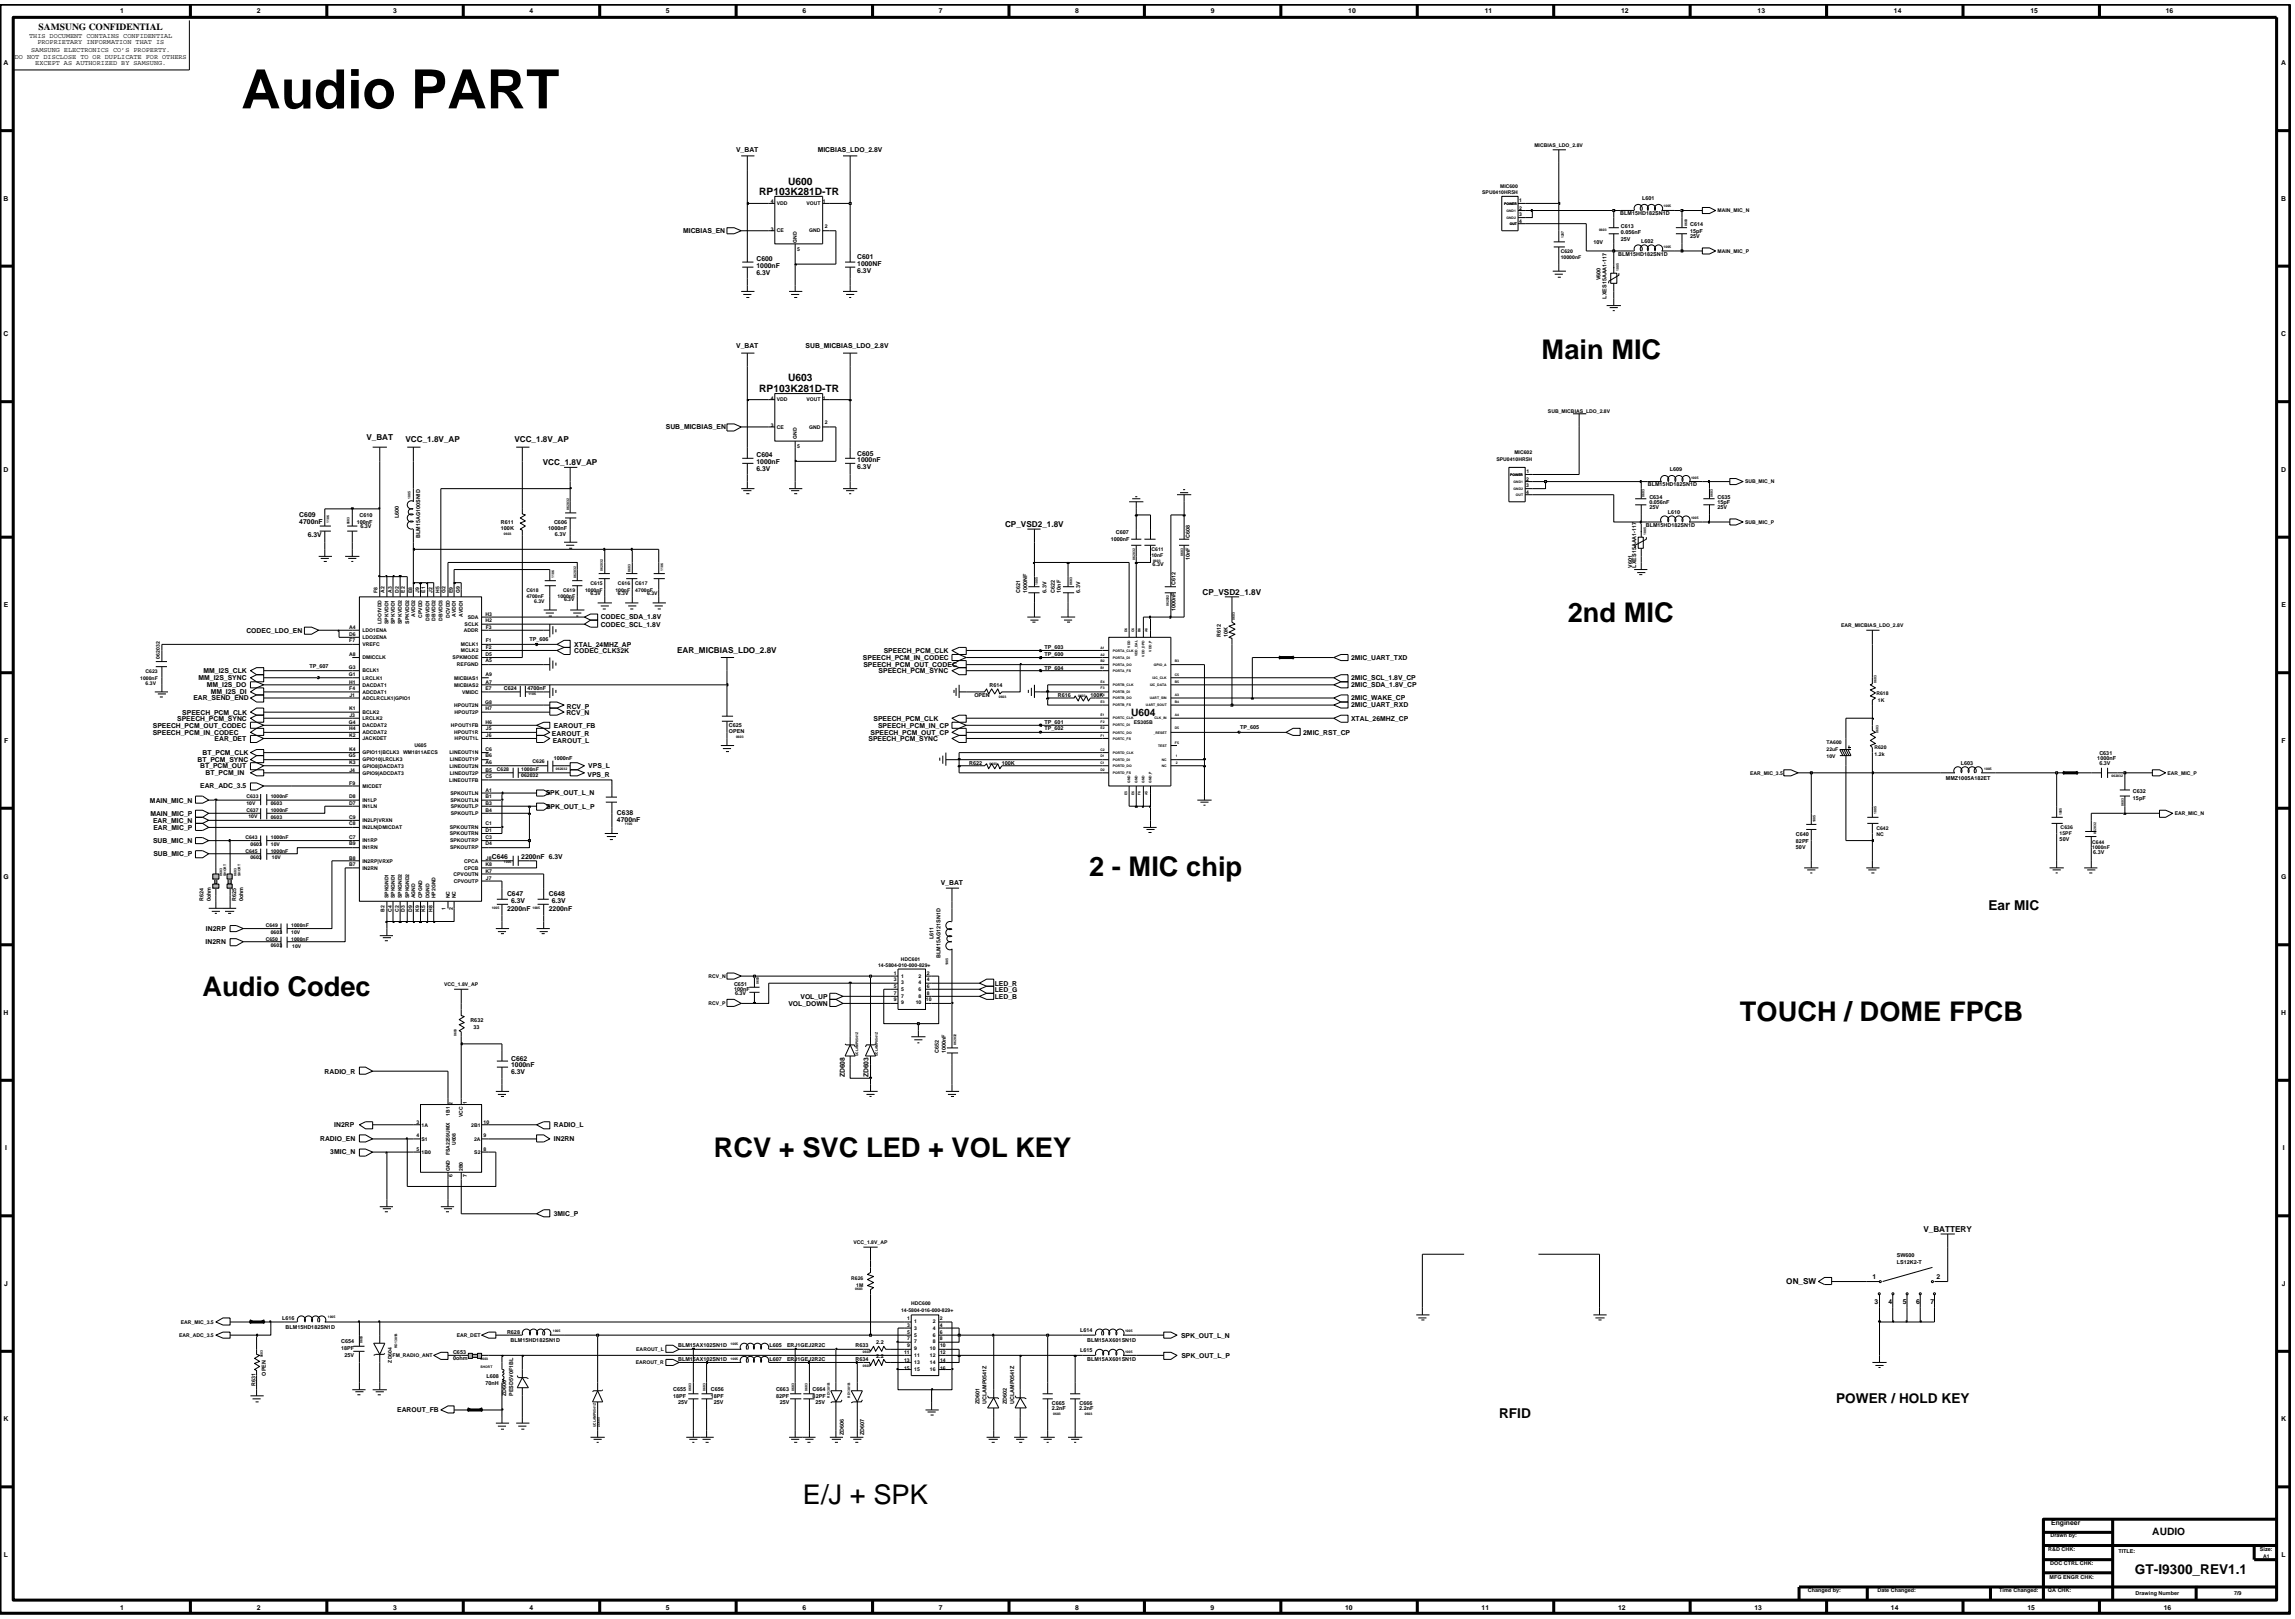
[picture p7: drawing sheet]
<svg xmlns="http://www.w3.org/2000/svg" width="192mm" height="135mm" viewBox="0 0 192 135" stroke-linecap="round" stroke-linejoin="round" font-family="sans-serif">
<defs><g id="words">
<text font-size="4.5" x="20.2" y="9.1">Audio PART</text>
<g font-size="2.3">
<text x="128.9" y="30">Main MIC</text>
<text x="131.1" y="52">2nd MIC</text>
<text x="91.1" y="73.2">2 - MIC chip</text>
<text x="16.9" y="83.3">Audio Codec</text>
<text x="145.5" y="85.3">TOUCH / DOME FPCB</text>
<text x="59.7" y="96.7">RCV + SVC LED + VOL KEY</text>
<text x="67.1" y="125.8">E/J + SPK</text>
</g>
<g font-size="1.1">
<text x="166.3" y="76.1">Ear MIC</text>
<text x="125.4" y="118.5">RFID</text>
<text x="153.5" y="117.3">POWER / HOLD KEY</text>
<text x="178.5" y="131.6">GT-I9300_REV1.1</text>
</g>
<g font-size=".8">
<text x="3.2" y="2.5">SAMSUNG CONFIDENTIAL</text>
<text x="63.5" y="16.3">RP103K281D-TR</text>
<text x="65.9" y="15.5">U600</text>
<text x="63.5" y="32.7">RP103K281D-TR</text>
<text x="65.9" y="31.9">U603</text>
<text x="94.6" y="59.8">U604</text>
<text x="180" y="128.4">AUDIO</text>
</g>
<g font-size=".7">
<text x="30.6" y="36.8">V_BAT</text>
<text x="33.9" y="36.9">VCC_1.8V_AP</text>
<text x="43" y="36.9">VCC_1.8V_AP</text>
<text x="45.4" y="38.9">VCC_1.8V_AP</text>
<text x="84" y="44.1">CP_VSD2_1.8V</text>
<text x="100.6" y="49.7">CP_VSD2_1.8V</text>
<text x="56.6" y="54.6">EAR_MICBIAS_LDO_2.8V</text>
<text x="149.4" y="107.4">ON_SW</text>
<text x="160.8" y="103">V_BATTERY</text>
</g>
<g font-size=".6">
<text x=".3" y="5.5">A</text>
<text x="1.2" y="4.9">DO NOT DISCLOSE TO OR DUPLICATE FOR OTHERS</text>
<text x="2.4" y="3.2">THIS DOCUMENT CONTAINS CONFIDENTIAL</text>
<text x="2.6" y="4.3">SAMSUNG ELECTRONICS CO’S PROPERTY.</text>
<text x="3" y="5.4">EXCEPT AS AUTHORIZED BY SAMSUNG.</text>
<text x="3.1" y="3.7">PROPRIETARY INFORMATION THAT IS</text>
<text x="10.1" y="1.1">1</text>
<text x="21.5" y="1.1">2</text>
<text x="32.9" y="1.1">3</text>
<text x="44.3" y="1.1">4</text>
<text x="55.7" y="1.1">5</text>
<text x="67.1" y="1.1">6</text>
<text x="78.5" y="1.1">7</text>
<text x="89.9" y="1.1">8</text>
<text x="101.2" y="1.1">9</text>
<text x="112.7" y="1.1">10</text>
<text x="124.2" y="1.1">11</text>
<text x="135.6" y="1.1">12</text>
<text x="147" y="1.1">13</text>
<text x="158.4" y="1.1">14</text>
<text x="169.8" y="1.1">15</text>
<text x="181.1" y="1.1">16</text>
<text x="190.8" y="5.5">A</text>
<text x=".3" y="16.8">B</text>
<text x="61.6" y="12.7">V_BAT</text>
<text x="68.4" y="12.7">MICBIAS_LDO_2.8V</text>
<text x="190.8" y="16.8">B</text>
<text x="57.1" y="19.5">MICBIAS_EN</text>
<text x="63.3" y="23">6.3V</text>
<text x="63.3" y="22.4">1000nF</text>
<text x="63.3" y="21.8">C600</text>
<text x="71.7" y="21.7">C601</text>
<text x="71.7" y="22.3">1000NF</text>
<text x="71.7" y="22.8">6.3V</text>
<text x=".3" y="28.1">C</text>
<text x="61.6" y="29.1">V_BAT</text>
<text x="67.4" y="29.1">SUB_MICBIAS_LDO_2.8V</text>
<text x="190.8" y="28.1">C</text>
<text x="55.7" y="35.9">SUB_MICBIAS_EN</text>
<text x=".3" y="39.4">D</text>
<text x="63.3" y="38.2">C604</text>
<text x="63.3" y="39.4">6.3V</text>
<text x="63.3" y="38.8">1000nF</text>
<text x="71.7" y="38.1">C605</text>
<text x="71.7" y="38.7">1000nF</text>
<text x="71.7" y="39.2">6.3V</text>
<text x="190.8" y="39.4">D</text>
<text x="25" y="43.8">4700nF</text>
<text x="25" y="43.2">C609</text>
<text x="25.7" y="44.9">6.3V</text>
<text x=".3" y="50.8">E</text>
<text x="20.6" y="52.9">CODEC_LDO_EN</text>
<text x="50.2" y="52.4">CODEC_SCL_1.8V</text>
<text x="50.2" y="51.8">CODEC_SDA_1.8V</text>
<text x="190.8" y="50.8">E</text>
<text x="15.2" y="59.7">SPEECH_PCM_CLK</text>
<text x="16.2" y="58.6">EAR_SEND_END</text>
<text x="16.6" y="56.9">MM_I2S_SYNC</text>
<text x="17" y="56.3">MM_I2S_CLK</text>
<text x="17.3" y="57.5">MM_I2S_DO</text>
<text x="17.6" y="58">MM_I2S_DI</text>
<text x="47.4" y="59.7">RCV_N</text>
<text x="47.4" y="59.3">RCV_P</text>
<text x="48" y="54.6">CODEC_CLK32K</text>
<text x="48" y="54.1">XTAL_24MHZ_AP</text>
<text x="72.2" y="55.2">SPEECH_PCM_IN_CODEC</text>
<text x="72.2" y="55.8">SPEECH_PCM_OUT_CODEC</text>
<text x="73.5" y="56.3">SPEECH_PCM_SYNC</text>
<text x="73.9" y="54.6">SPEECH_PCM_CLK</text>
<text x="113" y="57.5">2MIC_SDA_1.8V_CP</text>
<text x="113" y="56.9">2MIC_SCL_1.8V_CP</text>
<text x="113" y="59.1">2MIC_UART_RXD</text>
<text x="113" y="58.6">2MIC_WAKE_CP</text>
<text x="113" y="55.2">2MIC_UART_TXD</text>
<text x=".3" y="62.1">F</text>
<text x="12.8" y="61.4">SPEECH_PCM_IN_CODEC</text>
<text x="12.8" y="60.8">SPEECH_PCM_OUT_CODEC</text>
<text x="14.8" y="60.2">SPEECH_PCM_SYNC</text>
<text x="16.5" y="63.7">BT_PCM_SYNC</text>
<text x="16.7" y="65.9">EAR_ADC_3.5</text>
<text x="16.7" y="64.2">BT_PCM_OUT</text>
<text x="16.9" y="63.1">BT_PCM_CLK</text>
<text x="17.2" y="64.8">BT_PCM_IN</text>
<text x="17.9" y="61.9">EAR_DET</text>
<text x="46.2" y="61.5">EAROUT_R</text>
<text x="46.2" y="62.1">EAROUT_L</text>
<text x="46.3" y="60.8">EAROUT_FB</text>
<text x="49.1" y="65">VPS_R</text>
<text x="49.2" y="64.2">VPS_L</text>
<text x="72.6" y="61.9">SPEECH_PCM_SYNC</text>
<text x="72.8" y="61.4">SPEECH_PCM_OUT_CP</text>
<text x="73" y="60.2">SPEECH_PCM_CLK</text>
<text x="73.4" y="60.8">SPEECH_PCM_IN_CP</text>
<text x="109" y="61.4">2MIC_RST_CP</text>
<text x="113" y="60.2">XTAL_26MHZ_CP</text>
<text x="190.8" y="62.1">F</text>
<text x="12.5" y="67.1">MAIN_MIC_N</text>
<text x="12.6" y="68.2">MAIN_MIC_P</text>
<text x="12.8" y="70.5">SUB_MIC_N</text>
<text x="12.8" y="68.8">EAR_MIC_N</text>
<text x="12.8" y="69.4">EAR_MIC_P</text>
<text x="12.8" y="71.6">SUB_MIC_P</text>
<text x="41.1" y="71.8">C646</text>
<text x="43.6" y="71.8">2200nF 6.3V</text>
<text x="45.6" y="66.5">SPK_OUT_L_N</text>
<text x="45.7" y="67.6">SPK_OUT_L_P</text>
<text x="51.6" y="68.8">4700nF</text>
<text x="51.6" y="68.2">C638</text>
<text x=".3" y="73.5">G</text>
<text x="17.2" y="77.8">IN2RP</text>
<text x="42.4" y="74.9">C647</text>
<text x="42.4" y="76.2">2200nF</text>
<text x="42.7" y="75.5">6.3V</text>
<text x="45.9" y="76.2">2200nF</text>
<text x="45.9" y="74.9">C648</text>
<text x="46.1" y="75.5">6.3V</text>
<text x="78.7" y="74">V_BAT</text>
<text x="190.7" y="73.5">G</text>
<text x="17.2" y="78.9">IN2RN</text>
<text x="66.9" y="83.5">VOL_UP</text>
<text x="83.2" y="82.4">LED_R</text>
<text x="83.2" y="82.9">LED_G</text>
<text x="83.2" y="83.5">LED_B</text>
<text x=".3" y="84.8">H</text>
<text x="27.1" y="89.7">RADIO_R</text>
<text x="42.7" y="88.7">C662</text>
<text x="42.7" y="89.2">1000nF</text>
<text x="42.7" y="89.8">6.3V</text>
<text x="65.9" y="84.1">VOL_DOWN</text>
<text x="190.8" y="84.8">H</text>
<text x="26.8" y="95.4">RADIO_EN</text>
<text x="27.9" y="94.2">IN2RP</text>
<text x="46.3" y="95.4">IN2RN</text>
<text x="46.3" y="94.2">RADIO_L</text>
<text x="70.6" y="90.1" transform="rotate(-90 70.6 90.1)">ZD608</text>
<text x="72.6" y="90.1" transform="rotate(-90 72.6 90.1)">ZD603</text>
<text x=".4" y="96.2">I</text>
<text x="27.6" y="96.5">3MIC_N</text>
<text x="46.3" y="101.7">3MIC_P</text>
<text x="190.9" y="96.2">I</text>
<text x=".4" y="107.5">J</text>
<text x="156.6" y="107">1</text>
<text x="161.9" y="107">2</text>
<text x="190.8" y="107.5">J</text>
<text x="98.8" y="111.8">SPK_OUT_L_N</text>
<text x="98.8" y="113.5">SPK_OUT_L_P</text>
<text x="156.7" y="109">3</text>
<text x="157.9" y="109">4</text>
<text x="159.1" y="109">5</text>
<text x="160.2" y="109">6</text>
<text x="161.4" y="109">7</text>
<text x=".3" y="118.8">K</text>
<text x="33.2" y="118.1">EAROUT_FB</text>
<text x="190.8" y="118.8">K</text>
<text x=".3" y="130.2">L</text>
<text x="171.5" y="127.5">Engineer</text>
<text x="190.8" y="130.2">L</text>
<text x="10.1" y="134.6">1</text>
<text x="21.5" y="134.6">2</text>
<text x="32.9" y="134.6">3</text>
<text x="44.3" y="134.6">4</text>
<text x="55.7" y="134.6">5</text>
<text x="67.1" y="134.6">6</text>
<text x="78.5" y="134.6">7</text>
<text x="89.9" y="134.6">8</text>
<text x="101.2" y="134.6">9</text>
<text x="112.5" y="134.6">10</text>
<text x="123.9" y="134.6">11</text>
<text x="135.3" y="134.6">12</text>
<text x="146.7" y="134.6">13</text>
<text x="158.1" y="134.6">14</text>
<text x="169.5" y="134.6">15</text>
<text x="180.9" y="134.6">16</text>
</g>
<g font-size=".5">
<text x="137.3" y="16.7">L601</text>
<text x="133.2" y="20.4">10V</text>
<text x="133.8" y="23.4" transform="rotate(-90 133.8 23.4)">V600</text>
<text x="135.3" y="21.4">BLM15HD182SN1D</text>
<text x="135.5" y="18">BLM15HD182SN1D</text>
<text x="135.5" y="19">C613</text>
<text x="135.5" y="19.5">0.056nF</text>
<text x="135.5" y="20.1">25V</text>
<text x="137.2" y="20.3">L602</text>
<text x="141.3" y="18.9">C614</text>
<text x="141.3" y="19.5">15pF</text>
<text x="141.3" y="19.9">25V</text>
<text x="134.3" y="25" transform="rotate(-90 134.3 25)">LXES15AAA1-117</text>
<text x="137.8" y="40.7">BLM15HD182SN1D</text>
<text x="137.9" y="41.7">C634</text>
<text x="139.6" y="39.4">L609</text>
<text x="143.6" y="41.7">C635</text>
<text x="29.8" y="43.8">100nF</text>
<text x="30.1" y="43.2">C610</text>
<text x="30.1" y="44.1">6.3V</text>
<text x="33.4" y="43.3" transform="rotate(-90 33.4 43.3)">L600</text>
<text x="35.1" y="45" transform="rotate(-90 35.1 45)">BLM15AG100SN1D</text>
<text x="41.9" y="44.3">100K</text>
<text x="41.9" y="43.8">R611</text>
<text x="45.8" y="44.3">1000nF</text>
<text x="46.3" y="43.8">C606</text>
<text x="46.4" y="44.8">6.3V</text>
<text x="92.9" y="45.2">1000nF</text>
<text x="93.3" y="44.7">C607</text>
<text x="96.4" y="47.3">6.3V</text>
<text x="99.5" y="46.8" transform="rotate(-90 99.5 46.8)">10nF</text>
<text x="99.5" y="45" transform="rotate(-90 99.5 45)">C608</text>
<text x="136.5" y="47.4" transform="rotate(-90 136.5 47.4)">V601</text>
<text x="136.8" y="47.4" transform="rotate(-90 136.8 47.4)">LXES15AAA1-117</text>
<text x="137.6" y="44.1">BLM15HD182SN1D</text>
<text x="137.9" y="42.5">25V</text>
<text x="137.9" y="42.1">0.056nF</text>
<text x="139.5" y="43">L610</text>
<text x="143.6" y="42.5">25V</text>
<text x="143.6" y="42.1">15pF</text>
<text x="44.3" y="53.6">TP_606</text>
<text x="85.3" y="49.6" transform="rotate(-90 85.3 49.6)">C621</text>
<text x="85.9" y="49.6" transform="rotate(-90 85.9 49.6)">1000NF</text>
<text x="87.5" y="49.6" transform="rotate(-90 87.5 49.6)">6.3V</text>
<text x="88.2" y="49.6" transform="rotate(-90 88.2 49.6)">C622</text>
<text x="88.7" y="49.6" transform="rotate(-90 88.7 49.6)">10nF</text>
<text x="90.3" y="49.6" transform="rotate(-90 90.3 49.6)">6.3V</text>
<text x="98.3" y="51.1" transform="rotate(-90 98.3 51.1)">1000nF</text>
<text x="98.3" y="48.9" transform="rotate(-90 98.3 48.9)">C612</text>
<text x="102.1" y="53.3" transform="rotate(-90 102.1 53.3)">R612</text>
<text x="102.7" y="53.3" transform="rotate(-90 102.7 53.3)">10K</text>
<text x="25.9" y="55.8">TP_607</text>
<text x="42.1" y="57.7">C624</text>
<text x="44.1" y="57.7">4700nF</text>
<text x="81.5" y="58.3">OPEN</text>
<text x="82.8" y="57.4">R614</text>
<text x="87.3" y="54.3">TP_603</text>
<text x="87.3" y="56">TP_604</text>
<text x="87.3" y="54.9">TP_600</text>
<text x="88.5" y="58.3">R616</text>
<text x="91.2" y="58.3">100K</text>
<text x="46.3" y="63.5">1000nF</text>
<text x="61" y="61.3">OPEN</text>
<text x="61" y="60.8">C625</text>
<text x="81.1" y="63.9">R622</text>
<text x="83.8" y="63.9">100K</text>
<text x="87.3" y="61">TP_602</text>
<text x="87.4" y="60.5">TP_601</text>
<text x="103.7" y="61">TP_605</text>
<text x="162.7" y="65.2">MMZ1005A182ET</text>
<text x="164" y="63.9">L603</text>
<text x="175.4" y="63.5">1000nF</text>
<text x="175.6" y="63.9">6.3V</text>
<text x="175.6" y="63.1">C631</text>
<text x="150.2" y="71">50V</text>
<text x="150.2" y="70.4">82PF</text>
<text x="150.2" y="69.9">C640</text>
<text x="172.2" y="70.3">50V</text>
<text x="175" y="71.4">6.3V</text>
<text x="178.4" y="66.9">15pF</text>
<text x="178.4" y="66.3">C632</text>
<text x="17" y="75.3" transform="rotate(-90 17 75.3)">R624</text>
<text x="17.6" y="75.3" transform="rotate(-90 17.6 75.3)">0ohm</text>
<text x="19.8" y="75.3" transform="rotate(-90 19.8 75.3)">R625</text>
<text x="20.3" y="75.3" transform="rotate(-90 20.3 75.3)">0ohm</text>
<text x="61.4" y="82.9">100nF</text>
<text x="61.4" y="82.4">C651</text>
<text x="61.5" y="83.2">6.3V</text>
<text x="78.1" y="78.5" transform="rotate(-90 78.1 78.5)">L611</text>
<text x="78.7" y="80.1" transform="rotate(-90 78.7 80.1)">BLM15AG121SN1D</text>
<text x="39.3" y="85.4">R632</text>
<text x="39.6" y="86">33</text>
<text x="78.5" y="88" transform="rotate(-90 78.5 88)">C652</text>
<text x="79.1" y="88" transform="rotate(-90 79.1 88)">1000nF</text>
<text x="158.6" y="105.7">LS12K2-T</text>
<text x="158.6" y="105.1">SW600</text>
<text x="23.6" y="110.3">L616</text>
<text x="23.9" y="111.1">BLM15HD182SN1D</text>
<text x="28.5" y="112.3">C654</text>
<text x="28.5" y="112.9">18PF</text>
<text x="28.8" y="113.5">25V</text>
<text x="37.9" y="113.7">0ohm</text>
<text x="37.9" y="113.2">C653</text>
<text x="42.4" y="111.5">R628</text>
<text x="42.7" y="112.2">BLM15HD182SN1D</text>
<text x="56.7" y="112.6">BLM15AX102SN1D</text>
<text x="56.7" y="113.8">BLM15AX102SN1D</text>
<text x="64.3" y="112.6">L605</text>
<text x="64.3" y="113.8">L607</text>
<text x="65.8" y="112.6">ERJ1GEJ2R2C</text>
<text x="65.8" y="113.8">ERJ1GEJ2R2C</text>
<text x="71.5" y="113.8">R634</text>
<text x="71.5" y="112.6">R633</text>
<text x="73.3" y="113.6">2.2</text>
<text x="73.3" y="112.4">2.2</text>
<text x="90.3" y="113">L615</text>
<text x="90.3" y="111.4">L614</text>
<text x="90.9" y="113.8">BLM15AX601SN1D</text>
<text x="90.9" y="112.2">BLM15AX601SN1D</text>
<text x="21.4" y="115.8" transform="rotate(-90 21.4 115.8)">R631</text>
<text x="22.2" y="115" transform="rotate(-90 22.2 115)">OPEN</text>
<text x="40.6" y="115.8">70nH</text>
<text x="40.7" y="115.2">L608</text>
<text x="42.3" y="116.7" transform="rotate(-90 42.3 116.7)">ZD600</text>
<text x="42.9" y="116.7" transform="rotate(-90 42.9 116.7)">PESD5V0F1BL</text>
<text x="56.3" y="116.3">C655</text>
<text x="56.3" y="116.9">18PF</text>
<text x="56.7" y="117.3">25V</text>
<text x="59.4" y="116.3">C656</text>
<text x="59.4" y="116.9">18PF</text>
<text x="59.7" y="117.3">25V</text>
<text x="64.9" y="116.3">C663</text>
<text x="64.9" y="116.9">82PF</text>
<text x="65.2" y="117.3">25V</text>
<text x="68" y="116.9">82PF</text>
<text x="68" y="116.3">C664</text>
<text x="68.2" y="117.3">25V</text>
<text x="70.6" y="120" transform="rotate(-90 70.6 120)">ZD606</text>
<text x="72.3" y="120" transform="rotate(-90 72.3 120)">ZD607</text>
<text x="81.9" y="117.4" transform="rotate(-90 81.9 117.4)">ZD601</text>
<text x="82.5" y="117.4" transform="rotate(-90 82.5 117.4)">UCLAMP0541Z</text>
<text x="84.2" y="117.4" transform="rotate(-90 84.2 117.4)">ZD602</text>
<text x="84.8" y="117.4" transform="rotate(-90 84.8 117.4)">UCLAMP0541Z</text>
<text x="87.9" y="117.9">2.2nF</text>
<text x="88" y="117.4">C665</text>
<text x="90.2" y="117.8">2.2nF</text>
<text x="90.3" y="117.4">C666</text>
<text x="171.3" y="129.7">R&amp;D CHK:</text>
<text x="171.4" y="132">MFG ENGR CHK:</text>
<text x="171.4" y="130.8">DOC CTRL CHK:</text>
<text x="171.5" y="128.5">Drawn by:</text>
<text x="177.1" y="129.9">TITLE:</text>
<text x="189" y="129.7">Size:</text>
<text x="151.2" y="133.1">Changed by:</text>
<text x="157" y="133.1">Date Changed:</text>
<text x="167.2" y="133.1">Time Changed:</text>
<text x="171.3" y="133.1">QA CHK:</text>
<text x="178.6" y="133.3">Drawing Number</text>
<text x="186.8" y="133.3">7/9</text>
</g>
<g font-size=".4">
<text x="64.5" y="17">4</text>
<text x="65" y="17.2">VDD</text>
<text x="67.4" y="17.2">VOUT</text>
<text x="68.8" y="17">1</text>
<text x="123.9" y="16.2">SPU0410HR5H</text>
<text x="125.4" y="15.7">MIC600</text>
<text x="127" y="17.5">2</text>
<text x="127" y="16.9">1</text>
<text x="128.3" y="12.2">MICBIAS_LDO_2.8V</text>
<text x="143.6" y="17.7">MAIN_MIC_N</text>
<text x="64.5" y="19.3">3</text>
<text x="65" y="19.4">CE</text>
<text x="66.6" y="20.3" transform="rotate(-90 66.6 20.3)">GND</text>
<text x="66.7" y="21">5</text>
<text x="67.7" y="19.4">GND</text>
<text x="69" y="19">2</text>
<text x="127" y="18.6">4</text>
<text x="127" y="18">3</text>
<text x="130.5" y="21.7">10000nF</text>
<text x="130.5" y="21.2">C620</text>
<text x="143.6" y="21.1">MAIN_MIC_P</text>
<text x="64.5" y="35.7">3</text>
<text x="64.5" y="33.4">4</text>
<text x="65" y="35.8">CE</text>
<text x="65" y="33.6">VDD</text>
<text x="67.4" y="33.6">VOUT</text>
<text x="67.7" y="35.8">GND</text>
<text x="68.8" y="33.4">1</text>
<text x="69" y="35.4">2</text>
<text x="129.4" y="34.5">SUB_MICBIAS_LDO_2.8V</text>
<text x="66.6" y="36.7" transform="rotate(-90 66.6 36.7)">GND</text>
<text x="66.7" y="37.4">5</text>
<text x="125.1" y="38.6">SPU0410HR5H</text>
<text x="126.6" y="38">MIC602</text>
<text x="127.6" y="41.3">4</text>
<text x="127.6" y="40.2">2</text>
<text x="127.6" y="40.7">3</text>
<text x="127.6" y="39.6">1</text>
<text x="145.9" y="40.4">SUB_MIC_N</text>
<text x="96.3" y="46.6">10nF</text>
<text x="96.3" y="46.1">C611</text>
<text x="145.9" y="43.8">SUB_MIC_P</text>
<text x="29.2" y="52.6">A4</text>
<text x="29.2" y="53.2">D6</text>
<text x="29.2" y="53.7">F7</text>
<text x="30.3" y="52.8">LDO1ENA</text>
<text x="30.3" y="53.4">LDO2ENA</text>
<text x="31.6" y="49.6" transform="rotate(-90 31.6 49.6)">F8</text>
<text x="31.9" y="52.2" transform="rotate(-90 31.9 52.2)">LDO1VDD</text>
<text x="32.2" y="49.6" transform="rotate(-90 32.2 49.6)">A2</text>
<text x="32.5" y="52.2" transform="rotate(-90 32.5 52.2)">SPKVDD1</text>
<text x="32.8" y="49.6" transform="rotate(-90 32.8 49.6)">A3</text>
<text x="33" y="52.2" transform="rotate(-90 33 52.2)">SPKVDD1</text>
<text x="33.3" y="49.6" transform="rotate(-90 33.3 49.6)">D2</text>
<text x="33.6" y="52.2" transform="rotate(-90 33.6 52.2)">SPKVDD2</text>
<text x="33.9" y="49.6" transform="rotate(-90 33.9 49.6)">E2</text>
<text x="34.2" y="52.2" transform="rotate(-90 34.2 52.2)">SPKVDD2</text>
<text x="34.5" y="49.6" transform="rotate(-90 34.5 49.6)">E8</text>
<text x="34.7" y="51.6" transform="rotate(-90 34.7 51.6)">AVDD2</text>
<text x="35.1" y="49.5" transform="rotate(-90 35.1 49.5)">J9</text>
<text x="35.3" y="51.6" transform="rotate(-90 35.3 51.6)">CPVDD</text>
<text x="35.6" y="49.6" transform="rotate(-90 35.6 49.6)">E1</text>
<text x="35.9" y="51.9" transform="rotate(-90 35.9 51.9)">DBVDD1</text>
<text x="36.2" y="49.5" transform="rotate(-90 36.2 49.5)">J2</text>
<text x="36.4" y="51.9" transform="rotate(-90 36.4 51.9)">DBVDD2</text>
<text x="36.8" y="49.6" transform="rotate(-90 36.8 49.6)">H5</text>
<text x="37" y="51.9" transform="rotate(-90 37 51.9)">DBVDD3</text>
<text x="37.3" y="49.6" transform="rotate(-90 37.3 49.6)">G2</text>
<text x="37.6" y="51.7" transform="rotate(-90 37.6 51.7)">DCVDD</text>
<text x="37.9" y="49.6" transform="rotate(-90 37.9 49.6)">E9</text>
<text x="38.1" y="51.6" transform="rotate(-90 38.1 51.6)">AVDD1</text>
<text x="38.5" y="49.6" transform="rotate(-90 38.5 49.6)">G9</text>
<text x="38.7" y="51.6" transform="rotate(-90 38.7 51.6)">AVDD1</text>
<text x="38.8" y="52.8">ADDR</text>
<text x="38.8" y="52.3">SCLK</text>
<text x="39.1" y="51.7">SDA</text>
<text x="40.6" y="52">H2</text>
<text x="40.6" y="51.5">H3</text>
<text x="40.6" y="53.7">F1</text>
<text x="40.6" y="52.6">F3</text>
<text x="44" y="49.5">C618</text>
<text x="44" y="50">4700nF</text>
<text x="44.7" y="50.4">6.3V</text>
<text x="46.6" y="50">1000nF</text>
<text x="47.1" y="49.5">C619</text>
<text x="47.2" y="50.3">6.3V</text>
<text x="48.9" y="49.5">1000nF</text>
<text x="49.4" y="48.9">C615</text>
<text x="49.4" y="49.8">6.3V</text>
<text x="51.5" y="49.5">100nF</text>
<text x="51.7" y="48.9">C616</text>
<text x="51.7" y="49.8">6.3V</text>
<text x="53.1" y="48.9">C617</text>
<text x="53.1" y="49.5">4700nF</text>
<text x="54.1" y="49.8">6.3V</text>
<text x="154" y="52.4">EAR_MICBIAS_LDO_2.8V</text>
<text x="11.7" y="56.8">1000nF</text>
<text x="12.2" y="56.2">C623</text>
<text x="12.2" y="57.3">6.3V</text>
<text x="13.4" y="55.1" transform="rotate(-90 13.4 55.1)">062032</text>
<text x="29.2" y="56">G3</text>
<text x="29.2" y="56.6">G1</text>
<text x="29.2" y="54.9">A8</text>
<text x="29.2" y="59.3">K1</text>
<text x="29.2" y="57.1">H1</text>
<text x="29.2" y="57.7">F4</text>
<text x="29.2" y="58.2">J1</text>
<text x="29.2" y="59.9">J3</text>
<text x="30.3" y="56.2">BCLK1</text>
<text x="30.3" y="58.5">ADCLRCLK1|GPIO1</text>
<text x="30.3" y="55.1">DMICCLK</text>
<text x="30.3" y="59.7">BCLK2</text>
<text x="30.3" y="57.4">DACDAT1</text>
<text x="30.3" y="56.8">LRCLK1</text>
<text x="30.3" y="58">ADCDAT1</text>
<text x="30.3" y="54">VREFC</text>
<text x="37.9" y="55.1">SPKMODE</text>
<text x="38" y="57.4">MICBIAS2</text>
<text x="38" y="56.8">MICBIAS1</text>
<text x="38" y="59.1">HPOUT2N</text>
<text x="38" y="59.7">HPOUT2P</text>
<text x="38.2" y="55.7">REFGND</text>
<text x="38.5" y="54">MCLK1</text>
<text x="38.5" y="54.5">MCLK2</text>
<text x="38.6" y="58">VMIDC</text>
<text x="40.6" y="58.8">G8</text>
<text x="40.6" y="55.4">A5</text>
<text x="40.6" y="57.1">A7</text>
<text x="40.6" y="56.6">A9</text>
<text x="40.6" y="59.3">H7</text>
<text x="40.6" y="54.9">D5</text>
<text x="40.6" y="57.7">E7</text>
<text x="40.6" y="54.3">F2</text>
<text x="156.9" y="58.1">R618</text>
<text x="157" y="58.7">1K</text>
<text x="29.2" y="60.5">G4</text>
<text x="29.2" y="63.3">G5</text>
<text x="29.2" y="62.8">K4</text>
<text x="29.2" y="61.6">K2</text>
<text x="29.2" y="63.9">K3</text>
<text x="29.2" y="61">H4</text>
<text x="29.2" y="65.6">F9</text>
<text x="29.2" y="64.5">J4</text>
<text x="30.3" y="60.8">DACDAT2</text>
<text x="30.3" y="60.2">LRCLK2</text>
<text x="30.3" y="64.8">GPIO9|ADCDAT3</text>
<text x="30.3" y="63.7">GPIO10|LRCLK3</text>
<text x="30.3" y="61.9">JACKDET</text>
<text x="30.3" y="64.2">GPIO8|DACDAT3</text>
<text x="30.3" y="63.1">GPIO11|BCLK3</text>
<text x="30.3" y="61.4">ADCDAT2</text>
<text x="30.3" y="65.9">MICDET</text>
<text x="33.7" y="63.1">WM1811AECS</text>
<text x="34.7" y="62.5">U605</text>
<text x="37.6" y="65.3">LINEOUTFB</text>
<text x="37.6" y="64.2">LINEOUT2N</text>
<text x="37.6" y="63.1">LINEOUT1N</text>
<text x="37.6" y="64.8">LINEOUT2P</text>
<text x="37.6" y="63.7">LINEOUT1P</text>
<text x="37.7" y="60.8">HPOUT1FB</text>
<text x="38" y="61.4">HPOUT1R</text>
<text x="38" y="61.9">HPOUT1L</text>
<text x="40.6" y="63.9">A6</text>
<text x="40.6" y="60.5">H6</text>
<text x="40.6" y="65">C5</text>
<text x="40.6" y="62.8">C6</text>
<text x="40.6" y="64.5">B5</text>
<text x="40.6" y="63.3">B6</text>
<text x="40.6" y="61">J5</text>
<text x="40.6" y="61.6">J6</text>
<text x="41.5" y="64.4">C628</text>
<text x="43.6" y="64.4">1000nF</text>
<text x="43.6" y="65">062032</text>
<text x="44.5" y="63.8">C626</text>
<text x="94.8" y="60.5">ES305B</text>
<text x="146.3" y="64.8">EAR_MIC_3.5</text>
<text x="152.7" y="62.7">22uF</text>
<text x="152.7" y="62.2">TA600</text>
<text x="152.7" y="63.3">10V</text>
<text x="156.7" y="62.6">R620</text>
<text x="156.8" y="63.2">1.2k</text>
<text x="181.3" y="64.8">EAR_MIC_P</text>
<text x="20.5" y="71.3">C645</text>
<text x="20.5" y="70.1">C643</text>
<text x="20.6" y="67.3">10V</text>
<text x="20.6" y="66.7">C633</text>
<text x="20.6" y="67.9">C637</text>
<text x="20.8" y="68.4">10V</text>
<text x="20.9" y="71.8">0603</text>
<text x="20.9" y="70.7">0603</text>
<text x="22.6" y="71.3">1000nF</text>
<text x="22.6" y="67.3">0603</text>
<text x="22.6" y="66.7">1000nF</text>
<text x="22.6" y="68.5">0603</text>
<text x="22.6" y="67.9">1000nF</text>
<text x="22.7" y="70.7">10V</text>
<text x="22.7" y="70.1">1000nF</text>
<text x="22.7" y="71.8">10V</text>
<text x="29.2" y="67.3">D7</text>
<text x="29.2" y="66.7">D8</text>
<text x="29.2" y="70.2">C7</text>
<text x="29.2" y="69">C8</text>
<text x="29.2" y="68.5">C9</text>
<text x="29.2" y="71.9">B8</text>
<text x="29.2" y="70.7">B9</text>
<text x="30.3" y="67.5">IN1LN</text>
<text x="30.3" y="67">IN1LP</text>
<text x="30.3" y="70.4">IN1RP</text>
<text x="30.3" y="69.3">IN2LN|DMICDAT</text>
<text x="30.3" y="68.7">IN2LP|VRXN</text>
<text x="30.3" y="71">IN1RN</text>
<text x="37.6" y="69.8">SPKOUTRN</text>
<text x="37.6" y="69.3">SPKOUTRN</text>
<text x="37.6" y="71">SPKOUTRP</text>
<text x="37.6" y="70.4">SPKOUTRP</text>
<text x="37.7" y="67">SPKOUTLN</text>
<text x="37.7" y="66.4">SPKOUTLN</text>
<text x="37.7" y="67.5">SPKOUTLP</text>
<text x="37.7" y="68.1">SPKOUTLP</text>
<text x="40.6" y="66.7">B1</text>
<text x="40.6" y="69.6">D1</text>
<text x="40.6" y="70.7">D4</text>
<text x="40.6" y="70.2">C3</text>
<text x="40.6" y="67.3">B3</text>
<text x="40.6" y="67.9">B4</text>
<text x="40.6" y="69">C1</text>
<text x="40.6" y="66.2">A1</text>
<text x="40.6" y="71.9">J8</text>
<text x="156.9" y="69.9">NC</text>
<text x="156.9" y="69.4">C642</text>
<text x="172.2" y="69.8">15PF</text>
<text x="172.3" y="69.3">C636</text>
<text x="175" y="70.5">C644</text>
<text x="175" y="71">1000nF</text>
<text x="181.8" y="68.1">EAR_MIC_N</text>
<text x="22.2" y="77.5">C649</text>
<text x="24.3" y="77.5">1000nF</text>
<text x="29.2" y="72.4">B7</text>
<text x="30.3" y="72.7">IN2RN</text>
<text x="30.3" y="72.1">IN2RP|VRXP</text>
<text x="32.2" y="76.2" transform="rotate(-90 32.2 76.2)">B2</text>
<text x="32.5" y="75.1" transform="rotate(-90 32.5 75.1)">SPKGND1</text>
<text x="32.8" y="76.2" transform="rotate(-90 32.8 76.2)">C4</text>
<text x="33" y="75.1" transform="rotate(-90 33 75.1)">SPKGND1</text>
<text x="33.3" y="76.2" transform="rotate(-90 33.3 76.2)">C2</text>
<text x="33.6" y="75.1" transform="rotate(-90 33.6 75.1)">SPKGND2</text>
<text x="33.9" y="76.2" transform="rotate(-90 33.9 76.2)">D3</text>
<text x="34.2" y="75.1" transform="rotate(-90 34.2 75.1)">SPKGND2</text>
<text x="34.5" y="76.2" transform="rotate(-90 34.5 76.2)">D9</text>
<text x="34.7" y="75.1" transform="rotate(-90 34.7 75.1)">AGND</text>
<text x="35.1" y="76.2" transform="rotate(-90 35.1 76.2)">K9</text>
<text x="35.3" y="75.1" transform="rotate(-90 35.3 75.1)">CPGND</text>
<text x="35.6" y="76.2" transform="rotate(-90 35.6 76.2)">K5</text>
<text x="35.9" y="75.1" transform="rotate(-90 35.9 75.1)">DGND</text>
<text x="36.2" y="76.2" transform="rotate(-90 36.2 76.2)">H8</text>
<text x="36.4" y="75.1" transform="rotate(-90 36.4 75.1)">HP2GND</text>
<text x="37.3" y="76.1" transform="rotate(-90 37.3 76.1)">1</text>
<text x="37.6" y="75.1" transform="rotate(-90 37.6 75.1)">NC</text>
<text x="37.9" y="76.1" transform="rotate(-90 37.9 76.1)">2</text>
<text x="37.9" y="73.2">CPVOUTN</text>
<text x="37.9" y="73.8">CPVOUTP</text>
<text x="38.1" y="75.1" transform="rotate(-90 38.1 75.1)">NC</text>
<text x="38.8" y="72.7">CPCB</text>
<text x="38.8" y="72.1">CPCA</text>
<text x="40.6" y="73">K7</text>
<text x="40.6" y="72.4">K8</text>
<text x="40.6" y="73.5">J7</text>
<text x="22.2" y="78.6">C650</text>
<text x="22.6" y="78.1">0603</text>
<text x="22.6" y="79.2">0603</text>
<text x="24.3" y="78.1">10V</text>
<text x="24.3" y="78.6">1000nF</text>
<text x="24.4" y="79.2">10V</text>
<text x="37.1" y="82.4">VCC_1.8V_AP</text>
<text x="59.3" y="81.7">RCV_N</text>
<text x="73.4" y="80.8">14-5804-010-000-829+</text>
<text x="74.7" y="82.6">5</text>
<text x="74.7" y="83.2">7</text>
<text x="74.7" y="83.7">9</text>
<text x="74.7" y="81.5">1</text>
<text x="74.7" y="82">3</text>
<text x="75.3" y="80.3">HDC601</text>
<text x="75.3" y="83.5">7</text>
<text x="75.3" y="84">9</text>
<text x="75.3" y="81.8">1</text>
<text x="75.3" y="82.3">3</text>
<text x="75.3" y="82.9">5</text>
<text x="76.6" y="84">10</text>
<text x="76.8" y="82.9">6</text>
<text x="76.8" y="83.5">8</text>
<text x="76.8" y="81.8">2</text>
<text x="76.8" y="82.3">4</text>
<text x="77.4" y="83.7">10</text>
<text x="77.5" y="82.6">6</text>
<text x="77.5" y="83.2">8</text>
<text x="77.5" y="81.5">2</text>
<text x="77.5" y="82">4</text>
<text x="59.3" y="84">RCV_P</text>
<text x="34.8" y="95">4</text>
<text x="34.8" y="93.9">3</text>
<text x="35.2" y="95.4">S1</text>
<text x="35.2" y="94.2">1A</text>
<text x="37.6" y="93.3" transform="rotate(-90 37.6 93.3)">1B1</text>
<text x="37.8" y="92.3" transform="rotate(-90 37.8 92.3)">2</text>
<text x="38.1" y="95.7" transform="rotate(-90 38.1 95.7)">U608</text>
<text x="38.7" y="93.4" transform="rotate(-90 38.7 93.4)">VCC</text>
<text x="39" y="92.3" transform="rotate(-90 39 92.3)">1</text>
<text x="39.4" y="94.2">2B1</text>
<text x="39.6" y="95.4">2A</text>
<text x="40.4" y="95">9</text>
<text x="40.4" y="93.9">10</text>
<text x="34.8" y="96.2">5</text>
<text x="35.2" y="96.5">1B0</text>
<text x="37.6" y="97.9" transform="rotate(-90 37.6 97.9)">GND</text>
<text x="37.6" y="96.6" transform="rotate(-90 37.6 96.6)">FSA2259UMX</text>
<text x="37.8" y="98.4" transform="rotate(-90 37.8 98.4)">6</text>
<text x="38.7" y="97.9" transform="rotate(-90 38.7 97.9)">2B0</text>
<text x="39" y="98.4" transform="rotate(-90 39 98.4)">7</text>
<text x="39.7" y="96.5">S2</text>
<text x="40.4" y="96.2">8</text>
<text x="71.2" y="107">R626</text>
<text x="71.4" y="104">VCC_1.8V_AP</text>
<text x="71.6" y="107.6">1M</text>
<text x="15" y="111.8">EAR_ADC_3.5</text>
<text x="15.1" y="110.7">EAR_MIC_3.5</text>
<text x="32.8" y="113.9" transform="rotate(-90 32.8 113.9)">ZD604</text>
<text x="32.8" y="113.5">FM_RADIO_ANT</text>
<text x="38.2" y="111.8">EAR_DET</text>
<text x="53.2" y="112.9">EAROUT_L</text>
<text x="75.3" y="109.7">14-5804-016-000-829+</text>
<text x="75.6" y="113.2">11</text>
<text x="75.6" y="113.9">13</text>
<text x="75.9" y="110.4">1</text>
<text x="75.9" y="110.9">3</text>
<text x="75.9" y="111.5">5</text>
<text x="75.9" y="112">7</text>
<text x="75.9" y="112.6">9</text>
<text x="76.2" y="109.1">HDC600</text>
<text x="76.5" y="110.6">1</text>
<text x="76.5" y="113.5">11</text>
<text x="76.5" y="111.2">3</text>
<text x="76.5" y="111.8">5</text>
<text x="76.5" y="112.3">7</text>
<text x="76.5" y="112.9">9</text>
<text x="77.8" y="112.9">10</text>
<text x="77.8" y="113.5">12</text>
<text x="78" y="110.6">2</text>
<text x="78" y="111.2">4</text>
<text x="78" y="111.8">6</text>
<text x="78" y="112.3">8</text>
<text x="78.6" y="110.4">2</text>
<text x="78.6" y="110.9">4</text>
<text x="78.6" y="111.5">6</text>
<text x="78.6" y="112">8</text>
<text x="78.6" y="112.6">10</text>
<text x="78.6" y="113.9">14</text>
<text x="78.6" y="113.2">12</text>
<text x="53.2" y="114">EAROUT_R</text>
<text x="75.6" y="114.5">15</text>
<text x="76.5" y="114.6">15</text>
<text x="76.5" y="114.1">13</text>
<text x="77.8" y="114.1">14</text>
<text x="77.8" y="114.6">16</text>
<text x="78.6" y="114.5">16</text>
<text x="189.3" y="130.2">A1</text>
</g>
<g font-size=".3">
<text x="125.8" y="17.1">POWER</text>
<text x="126" y="17.7">GND1</text>
<text x="139.1" y="17.3">1005</text>
<text x="126" y="18.3">GND2</text>
<text x="126.3" y="18.8">OUT</text>
<text x="130.8" y="19.9" transform="rotate(-90 130.8 19.9)">1207</text>
<text x="133.7" y="19.3">0603</text>
<text x="135.4" y="22.6" transform="rotate(-90 135.4 22.6)">1005</text>
<text x="139.1" y="20.7">1005</text>
<text x="141.1" y="18.9" transform="rotate(-90 141.1 18.9)">0603</text>
<text x="34.3" y="41.7" transform="rotate(-90 34.3 41.7)">1005</text>
<text x="126.3" y="39.8">POWER</text>
<text x="126.6" y="40.4">GND1</text>
<text x="126.6" y="40.9">GND2</text>
<text x="126.8" y="41.5">OUT</text>
<text x="137.5" y="41.5" transform="rotate(-90 137.5 41.5)">0603</text>
<text x="141.4" y="40">1005</text>
<text x="143.2" y="41.5" transform="rotate(-90 143.2 41.5)">0603</text>
<text x="27.5" y="43.7" transform="rotate(-90 27.5 43.7)">1106</text>
<text x="29.2" y="43.8" transform="rotate(-90 29.2 43.8)">0603</text>
<text x="42.1" y="44.7">0603</text>
<text x="47.6" y="42.6" transform="rotate(-90 47.6 42.6)">062032</text>
<text x="50.4" y="47.7" transform="rotate(-90 50.4 47.7)">062032</text>
<text x="52.7" y="47.8" transform="rotate(-90 52.7 47.8)">0603</text>
<text x="55.4" y="47.7" transform="rotate(-90 55.4 47.7)">1106</text>
<text x="94.9" y="46.8" transform="rotate(-90 94.9 46.8)">062032</text>
<text x="96.4" y="47">0603</text>
<text x="98.9" y="46.5" transform="rotate(-90 98.9 46.5)">0603</text>
<text x="137.7" y="44.7" transform="rotate(-90 137.7 44.7)">1005</text>
<text x="141.4" y="43.4">1005</text>
<text x="46.3" y="48.3" transform="rotate(-90 46.3 48.3)">1106</text>
<text x="48.2" y="48.3" transform="rotate(-90 48.2 48.3)">062032</text>
<text x="86.8" y="48.9" transform="rotate(-90 86.8 48.9)">1005</text>
<text x="89.7" y="48.9" transform="rotate(-90 89.7 48.9)">0603</text>
<text x="94.3" y="52.9" transform="rotate(-90 94.3 52.9)">D6</text>
<text x="94.9" y="52.9" transform="rotate(-90 94.9 52.9)">C6</text>
<text x="95.4" y="52.9" transform="rotate(-90 95.4 52.9)">B6</text>
<text x="96" y="52.9" transform="rotate(-90 96 52.9)">A6</text>
<text x="97.7" y="50.7" transform="rotate(-90 97.7 50.7)">062032</text>
<text x="103.3" y="51.8" transform="rotate(-90 103.3 51.8)">0603</text>
<text x="44.2" y="58.1">1106</text>
<text x="83.5" y="58.4">0603</text>
<text x="90.2" y="58.3">0603</text>
<text x="92" y="55.9">B1</text>
<text x="92" y="55.3">B2</text>
<text x="92" y="54.2">A1</text>
<text x="92" y="54.8">A2</text>
<text x="92" y="59.9">E1</text>
<text x="92" y="58.8">E3</text>
<text x="92" y="57.1">E4</text>
<text x="92" y="57.6">F3</text>
<text x="92" y="58.2">F4</text>
<text x="93.1" y="57.9">PORTB_DI</text>
<text x="93.1" y="58.4">PORTB_DO</text>
<text x="93.1" y="59">PORTB_FS</text>
<text x="93.1" y="57.3">PORTB_CLK</text>
<text x="93.1" y="56.2">PORTA_FS</text>
<text x="93.1" y="55.7">PORTA_DO</text>
<text x="93.1" y="54.5">PORTA_CLK</text>
<text x="93.1" y="55.1">PORTA_DI</text>
<text x="94.5" y="54.1" transform="rotate(-90 94.5 54.1)">VDD</text>
<text x="95.1" y="54.9" transform="rotate(-90 95.1 54.9)">VDD_DAL</text>
<text x="95.7" y="54.9" transform="rotate(-90 95.7 54.9)">VDD_DPD</text>
<text x="95.8" y="59">UART_SOUT</text>
<text x="96.1" y="58.4">UART_SIN</text>
<text x="96.2" y="57.3">I2C_DATA</text>
<text x="96.3" y="54.5" transform="rotate(-90 96.3 54.5)">VDD_P</text>
<text x="96.4" y="56.8">I2C_CLK</text>
<text x="96.5" y="55.7">GPIO_A</text>
<text x="98.2" y="56.5">C5</text>
<text x="98.2" y="55.3">B3</text>
<text x="98.2" y="58.8">B4</text>
<text x="98.2" y="57.1">B5</text>
<text x="98.2" y="58.2">A3</text>
<text x="98.2" y="59.9">A4</text>
<text x="156.9" y="57.1" transform="rotate(-90 156.9 57.1)">0603</text>
<text x="46.5" y="64.4">062032</text>
<text x="61.6" y="61.7">0603</text>
<text x="82.8" y="63.9">0603</text>
<text x="92" y="63.9">C1</text>
<text x="92" y="62.8">C2</text>
<text x="92" y="63.3">D1</text>
<text x="92" y="64.4">D2</text>
<text x="92" y="61">E2</text>
<text x="92" y="61.6">F1</text>
<text x="92" y="60.5">F2</text>
<text x="93.1" y="61.8">PORTC_FS</text>
<text x="93.1" y="60.7">PORTC_DI</text>
<text x="93.1" y="64.1">PORTD_DO</text>
<text x="93.1" y="63">PORTD_CLK</text>
<text x="93.1" y="60.1">PORTC_CLK</text>
<text x="93.1" y="61.3">PORTC_DO</text>
<text x="93.1" y="63.6">PORTD_DI</text>
<text x="93.1" y="64.7">PORTD_FS</text>
<text x="94.5" y="65.5" transform="rotate(-90 94.5 65.5)">GND</text>
<text x="95.1" y="65.5" transform="rotate(-90 95.1 65.5)">GND</text>
<text x="95.7" y="65.5" transform="rotate(-90 95.7 65.5)">GND</text>
<text x="96.3" y="65.5" transform="rotate(-90 96.3 65.5)">GND_P</text>
<text x="96.5" y="61.3">_RESET</text>
<text x="96.5" y="60.1">CLK_IN</text>
<text x="96.8" y="62.4">TEST</text>
<text x="97.2" y="63.6">NC</text>
<text x="97.2" y="64.1">NC</text>
<text x="98.2" y="61">D5</text>
<text x="98.3" y="62.2">F5</text>
<text x="98.3" y="63.3">1</text>
<text x="98.3" y="63.9">2</text>
<text x="157.1" y="61.3" transform="rotate(-90 157.1 61.3)">0603</text>
<text x="165.9" y="64.4">1005</text>
<text x="176.6" y="65">062032</text>
<text x="52.2" y="69">1106</text>
<text x="94.3" y="66.5" transform="rotate(-90 94.3 66.5)">E5</text>
<text x="94.9" y="66.5" transform="rotate(-90 94.9 66.5)">E6</text>
<text x="95.4" y="66.5" transform="rotate(-90 95.4 66.5)">F6</text>
<text x="96" y="66.5" transform="rotate(-90 96 66.5)">A5</text>
<text x="151.8" y="68.8" transform="rotate(-90 151.8 68.8)">1005</text>
<text x="156.9" y="68" transform="rotate(-90 156.9 68)">1005</text>
<text x="172.4" y="68.2" transform="rotate(-90 172.4 68.2)">1005</text>
<text x="175.3" y="69.7" transform="rotate(-90 175.3 69.7)">062032</text>
<text x="177.6" y="67.4" transform="rotate(-90 177.6 67.4)">0603</text>
<text x="18.6" y="73.2" transform="rotate(-90 18.6 73.2)">0603</text>
<text x="18.9" y="73.2" transform="rotate(-90 18.9 73.2)">SHORT</text>
<text x="19.8" y="73.2" transform="rotate(-90 19.8 73.2)">0603</text>
<text x="20.1" y="73.2" transform="rotate(-90 20.1 73.2)">SHORT</text>
<text x="41.1" y="76">1005</text>
<text x="42.1" y="72.2">1005</text>
<text x="44.5" y="76">1005</text>
<text x="63.4" y="82.3" transform="rotate(-90 63.4 82.3)">0603</text>
<text x="79.3" y="80.7" transform="rotate(-90 79.3 80.7)">1005</text>
<text x="38.2" y="86.6" transform="rotate(-90 38.2 86.6)">0603</text>
<text x="71.8" y="88.3" transform="rotate(-90 71.8 88.3)">UCLAMP0541Z</text>
<text x="73.4" y="88.3" transform="rotate(-90 73.4 88.3)">UCLAMP0541Z</text>
<text x="80" y="87.4" transform="rotate(-90 80 87.4)">062032</text>
<text x="71.5" y="107.8">0603</text>
<text x="22" y="113.5" transform="rotate(-90 22 113.5)">0603</text>
<text x="27.4" y="110.2">1005</text>
<text x="30.3" y="112.3" transform="rotate(-90 30.3 112.3)">0603</text>
<text x="33.2" y="112.7" transform="rotate(-90 33.2 112.7)">RD1301B</text>
<text x="40.2" y="113.7">0603</text>
<text x="46.2" y="111.4">1005</text>
<text x="61.1" y="112.5">1005</text>
<text x="61.1" y="113.7">1005</text>
<text x="72.2" y="113.1">0603</text>
<text x="94.1" y="113.1">1005</text>
<text x="94.1" y="111.4">1005</text>
<text x="40.2" y="114.3">SHORT</text>
<text x="49.8" y="119.3" transform="rotate(-90 49.8 119.3)">UCLAMP0541Z</text>
<text x="50.2" y="119.3" transform="rotate(-90 50.2 119.3)">ZD605</text>
<text x="57.8" y="116.3" transform="rotate(-90 57.8 116.3)">0603</text>
<text x="59" y="116.3" transform="rotate(-90 59 116.3)">0603</text>
<text x="66.4" y="116.3" transform="rotate(-90 66.4 116.3)">0603</text>
<text x="67.5" y="116.3" transform="rotate(-90 67.5 116.3)">0603</text>
<text x="69.4" y="116.8" transform="rotate(-90 69.4 116.8)">RD1301B</text>
<text x="71.1" y="116.8" transform="rotate(-90 71.1 116.8)">RD1301B</text>
<text x="72.2" y="114.3">0603</text>
<text x="88.1" y="118.3">0603</text>
<text x="90.7" y="118.3">0603</text>
</g>
</g></defs>
<g fill="none" stroke="#000" stroke-width=".08">
<path d="M60.8 19h.6l.6 .3-.6 .2h-.6zM64.3 17h.5M64.3 19.3h.5M64.8 16.4h4v4h-4zM68.8 17h.6M68.8 19.3h.6M130.3 19.3v.9M134.5 19h.9M134.5 19.5h.9M134.9 18.2v.8M134.9 19.5v.9M62 29.5h1.1"/>
<path d="M62.5 29.5v1.1M66 24.4h1.1M66.2 24.6h.6M66.4 24.9h.3M66.5 20.4v.6M66.5 23.9v.5M70.5 24.4h1.2M70.7 38.3h.8M70.7 38.7h.8M70.8 24.6h.6M71 24.9h.2M71.1 37.4v.9"/>
<path d="M71.1 38.7v1M71.1 23.9v.5M126.2 39.1h1.3v2.8h-1.3zM127.5 39.7h.6M129.9 20.6h1M129.9 20.2h1M130.3 20.6v1M135.5 21h1.1M136.7 21a.34 .34 0 0 1 .3-.5 .34 .34 0 0 1 .3 .5M137.2 21a.34 .34 0 0 1 .3-.5 .34 .34 0 0 1 .3 .5M137.8 21a.34 .34 0 0 1 .3-.5 .34 .34 0 0 1 .3 .5M138.4 21a.34 .34 0 0 1 .3-.5 .34 .34 0 0 1 .3 .5"/>
<path d="M138.9 21h1.2M20.9 56.7l.6-.3h.6v.6h-.6zM20.9 57.8l.6-.3h.6v.6h-.6zM26.7 44.4h1M26.7 44h1M27.2 43v1M27.2 44.4v.9M45.5 48.5h1M45.5 49h1M46 47.6v.9M46 49v.9M46.6 54.4l.6-.3h.5v.6h-.5z"/>
<path d="M81.9 57.8h.4l.2-.2 .2 .4 .2-.4 .3 .4 .2-.4 .2 .4 .2-.2h.4M85.9 51.6h1.1M86.2 51.8h.6M86.3 52h.3M86.5 51v.6M92.2 55h.5M92.2 54.4h.5M92.2 58.4h.5M92.2 55.6h.5M92.2 57.3h.5M92.2 56.1h.5M92.2 58.9h.5"/>
<path d="M92.2 57.8h.5M92.7 53.3h5.2v12.4h-5.2zM94.4 52.7v.6M94.6 45.1h.8M94.6 45.6h.8M95 44.2v.9M95 45.6v.9M95 52.7v.6M95.6 52.7v.6M96.2 52.7v.6M97.9 58.4h.5M97.9 55.6h.5"/>
<path d="M97.9 57.3h.5M97.9 56.7h.5M97.9 58.9h.5M102.4 49.9h1.2M103 49.9v1.1M127.5 41.4h.6M127.5 40.9h.6M127.5 40.3h.6M144.7 40h.5l.6 .3-.6 .2h-.5zM156.1 52.7h1.1M156.6 56.7v.5l-.2 .1 .4 .2-.4 .2 .4 .2-.4 .3 .4 .2-.2 .1v.4M156.6 52.7v1.2"/>
<path d="M16.3 71.1h.6l.6 .3-.6 .3h-.6zM16.3 70h.6l.6 .3-.6 .2h-.6zM16.3 66.6h.6l.6 .3-.6 .2h-.6zM20.9 61.5h.6l.6 .2-.6 .4h-.6zM20.9 65.5h.6l.6 .2-.6 .3h-.6zM20.9 61.2l.6-.3h.6v.6h-.6zM22.6 78.7h.9M23.5 78.3v.9M24 78.7h.9M24 78.3v.9M44.9 60.6l.6-.2h.5v.5h-.5zM78.6 63.3v.3"/>
<path d="M78.8 63.2v.6M79.1 62.9v1.1M79.1 63.5h.5M79.6 78.3h-.3l-.1 .2 .1 .2h.3M79.6 77.7a.34 .34 0 0 0-.5 .3 .34 .34 0 0 0 .5 .2M79.6 78.8a.34 .34 0 0 0-.5 .3 .34 .34 0 0 0 .5 .2M79.6 77.1a.34 .34 0 0 0-.5 .3 .34 .34 0 0 0 .5 .3M79.6 75.9v1.1M79.6 60.4h.6l.6 .2-.6 .3h-.6zM79.6 61.2l.6-.3h.6v.6h-.6zM79.6 79.3v1.2M81.9 64h.4l.2-.2 .2 .5 .2-.5 .3 .5 .2-.5 .2 .5 .2-.3h.4"/>
<path d="M92.2 64.6h.5M92.2 62.9h.5M92.2 61.2h.5M92.2 60.6h.5M92.2 63.5h.5M92.2 64h.5M92.2 60h.5M92.2 61.7h.5M94.4 65.7v.6M95 65.7v.6M95.6 69.2h1.1M95.6 65.7v.6"/>
<path d="M95.9 69.3h.6M96 69.6h.3M96.2 65.7v.6M96.2 68.6v.6M97.9 63.5h.5M97.9 64h.5M97.9 60h.5M97.9 61.2h.5M97.9 62.3h.5M111.5 60l.6-.2h.6v.6h-.6zM156.6 60.6v.5l.2 .1-.4 .2 .4 .2-.4 .3 .4 .3-.4 .1 .2 .2v.4M174.9 64.6h.8"/>
<path d="M175.7 64.2v.8M176.2 64.6h.9M176.2 64.2v.8M81.9 83.3l.6-.3h.6v.5h-.6zM18 110.5l.6-.3h.6v.6h-.6zM31.2 116.2h1.2M31.4 116.4h.7M31.6 116.6h.2M31.8 115.6v.6M31.8 100.9h1.1M32 101.1h.7M32.2 101.3h.2"/>
<path d="M32.4 100.3v.6M38.6 113.3h.6M40.3 113.3h.6M42 115l.1 .2-.1 .1M42 113.9v.6M42 115.6v.6M42 115.4h.1l-.1 .1M42 114.8h.1l-.1 .1M42 114.5l.1 .1-.1 .1M50 117.2v.7M50 116.3l.4 .9h-.8zM50 115.6v.7"/>
<path d="M50.4 116.2l-.1 .1h-.7v.1M55.7 112.5h.6l.5 .3-.5 .3h-.6zM58 119.6v.6M58.7 116.5h.9M58.7 116.9h.9M59.1 115.6v.9M59.1 116.9v1M60.8 112.8h1.2M60.8 113.9h1.2M62 112.8a.34 .34 0 0 1 .2-.5 .34 .34 0 0 1 .3 .5M62 113.9a.34 .34 0 0 1 .2-.5 .34 .34 0 0 1 .3 .5M63.1 112.8a.34 .34 0 0 0-.4-.5 .34 .34 0 0 0-.2 .5"/>
<path d="M63.1 113.9a.34 .34 0 0 0-.4-.5 .34 .34 0 0 0-.2 .5M63.6 112.8a.34 .34 0 0 0-.3-.5 .34 .34 0 0 0-.2 .5M63.6 113.9a.34 .34 0 0 0-.3-.5 .34 .34 0 0 0-.2 .5M64.2 112.8a.34 .34 0 0 0-.3-.5 .34 .34 0 0 0-.2 .5M64.2 113.9a.34 .34 0 0 0-.3-.5 .34 .34 0 0 0-.2 .5M64.3 112.8h1.1M64.3 113.9h1.1M87.6 119.6v.6M89.5 116.5h.8M89.5 116.9h.8M89.9 115.6v.9M89.9 116.9v1"/>
<path d="M90.5 113.3h1.1M91.6 113.3a.34 .34 0 0 1 .4-.5 .34 .34 0 0 1 .2 .5M92.2 113.3l.1-.3 .2-.1 .1 .1 .1 .3M92.8 113.3a.34 .34 0 0 1 .3-.5 .34 .34 0 0 1 .2 .5M93.3 113.3a.34 .34 0 0 1 .4-.5 .34 .34 0 0 1 .2 .5M93.9 113.3h1.1M57.4 120.2h1.2M57.6 120.3h.7M57.9 120.6h.2M87 120.2h1.2M87.3 120.3h.6M87.5 120.6h.2"/>
<circle cx="87" cy="56" r=".08"/>
<circle cx="87" cy="54.4" r=".08"/>
<circle cx="87" cy="55" r=".08"/>
</g>
<path d="M172.7 64.5l-.1 .1 .1 .1M173.6 64.5l.1 .1h-1.1M173.7 64.6l-.1 .1" fill="none" stroke="#000" stroke-width=".25"/>
<path d="M39.5 113.2h.4v.3h-.4z" fill="#b3b3b3"/>
<path d="M39.5 113.2h.4v.3h-.4z" fill="none" stroke="#000" stroke-width=".08"/>
<path d="M39.2 113.1h.3v.5h-.3z" fill="#b3b3b3"/>
<path d="M39.2 113.1h.3v.5h-.3z" fill="none" stroke="#000" stroke-width=".08"/>
<path d="M39.9 113.1h.4v.5h-.4z" fill="#b3b3b3"/>
<g fill="none" stroke="#000" stroke-width=".08">
<path d="M34.1 37.4h1.1M34.6 37.4v1.2M43.2 37.4h1.1M43.7 37.4v1.2M62 24.4h1.1M62.1 22.3h.9M62.1 21.9h.9M62.2 24.6h.6M62.4 24.9h.3M62.5 23.9v.5M62.5 21v.9M62.5 22.3v1"/>
<path d="M134.3 25.5h1.2M134.6 25.7h.7M134.9 26h.1M134.9 25v.5M12.9 57.8h1.1M13.2 58h.7M13.4 58.3h.2M13.5 57.3v.5M20.9 56.1l.6-.3h.6v.6h-.6zM26.6 46.5h1.2M26.8 46.7h.7M27.1 46.9h.2"/>
<path d="M27.2 45.9v.6M29 44h.9M29 44.4h.9M29.5 43v1M29.5 44.4v.9M34.5 42.6h-.3l-.1 .2 .1 .2h.3M34.6 44.2v1.1M34.6 40.9v1M34.6 43a.34 .34 0 0 0-.5 .3 .34 .34 0 0 0 .5 .3M34.6 41.9a.34 .34 0 0 0-.5 .3 .34 .34 0 0 0 .5 .3M34.6 43.6a.34 .34 0 0 0-.5 .3 .34 .34 0 0 0 .5 .3M45.5 52.7h.5"/>
<path d="M46 52.2v1.1M46.2 52.3v.7M46.5 52.6v.3M47.3 42.9h.9M47.3 43.3h.9M47.7 51h1.2M47.7 41.9v1M47.7 43.3v.9M47.9 51.2h.7M48.2 51.5h.2M48.3 50.4v.6M52.4 48.4h.9"/>
<path d="M52.4 48h.9M52.9 47v1M52.9 48.4v.9M62 40.9h1.1M62.2 41h.6M62.4 41.3h.3M62.5 40.3v.6M79.8 57.7v.2M79.9 57.5v.7M80.2 57.8h.6M80.2 57.3v1.1M85.9 44.2h1.1"/>
<path d="M86.5 44.2v1.1M94.4 41.9h1.2M94.7 41.7h.7M94.9 41.5h.2M95 41.9v.6M98.4 41.4h1.2M98.6 45.1h.8M98.6 45.6h.8M98.7 41.2h.7M98.9 40.9h.2M99 44.2v.9M99 45.6v.9"/>
<path d="M99 41.4v.5M18.1 72.6v.5M18.1 74.2v.6M19.2 77.4h.6l.5 .2-.5 .3h-.6zM20.9 64.6l.6-.2h.6v.5h-.6zM31.8 78.2h1.1M32 78.4h.7M32.2 78.6h.2M32.4 77.6v.6M41.5 77.6h1.1M41.6 77.9h.7M41.9 78.1h.2"/>
<path d="M42 77v.6M44.9 61.5h.6l.5 .2-.5 .4h-.6zM44.9 66h.6l.5 .3-.5 .3h-.6zM47.7 63.8h.6l.6 .2-.6 .4h-.6zM50.6 69.7h1.1M50.7 67.1h.9M50.7 66.6h.9M50.7 69.9h.8M51 70.2h.3M51.2 65.7v.9M51.2 67.1v.9M51.2 69.2v.5"/>
<path d="M60.3 62.3h1.1M60.4 62.6h.7M60.7 62.8h.3M60.8 61.7v.6M79.6 60l.6-.2h.6v.6h-.6zM79.6 61.7l.6-.2h.6v.6h-.6zM100.1 66.9h1.2M100.4 67.1h.7M100.6 67.3h.2M100.7 66.3v.6M149.2 64.4h.6l.6 .2-.6 .3h-.6zM150.9 72.6h1.2"/>
<path d="M151 68.9h.9M151 69.3h.9M151.1 72.7h.7M151.4 73h.1M151.5 68v.9M151.5 69.3v1M151.5 72v.6M156.1 68.8h1M156.1 68.3h1M156.6 67.4v.9M156.6 68.8v.9M174.3 72.6h1.1"/>
<path d="M174.5 72.7h.7M174.7 73h.3M174.9 72v.6M180 64.4h.6l.5 .2-.5 .3h-.6zM180.6 67.7h.5l.6 .3-.6 .3h-.5zM30.1 89.2h.5l.6 .4-.6 .2h-.5zM30.1 94.9h.5l.6 .3-.6 .3h-.5zM30.1 94l.5-.2h.6v.6h-.6zM38 82.7h1.2M38.6 84.4v.5l.2 .1-.4 .2 .4 .3-.4 .2 .4 .2-.4 .3 .2 .1v.4M38.6 82.7v1.2M44.9 94l.6-.2h.5v.6h-.5z"/>
<path d="M70.7 87.3l.1 .1h.6l.1 .1M71.1 86.7v.7M71.1 88.3v.7M71.1 87.4l.4 .9h-.8zM81.9 82.2l.6-.3h.6v.5h-.6zM18 111.6l.6-.2h.6v.5h-.6zM21.5 112.8v.4l.2 .1-.4 .3 .4 .2-.4 .2 .4 .2-.4 .3 .2 .1v.4M23.8 110.5h1.1M24.9 110.5a.34 .34 0 0 1 .3-.5 .34 .34 0 0 1 .3 .5M25.5 110.5a.34 .34 0 0 1 .3-.5 .34 .34 0 0 1 .3 .5M26.1 110.5a.34 .34 0 0 1 .3-.5 .34 .34 0 0 1 .3 .5M26.6 110.5a.34 .34 0 0 1 .3-.5 .34 .34 0 0 1 .3 .5"/>
<path d="M27.2 110.5h1.2M36.3 113.3l.6-.2h.6v.5h-.6zM39.9 113.1h.4v.5h-.4zM43.3 115v.2h.7l.2 .1M43.7 114.5v.7M43.7 116v.7M43.7 115.2l.5 .8h-.9zM57.6 116.9h.8M57.6 116.5h.8M58 115.6v.9M58 116.9v1M69.9 119.6v.6"/>
<path d="M72.2 113.9h.5l.1 .3 .2-.6 .2 .6 .3-.6 .2 .6 .2-.6 .2 .3h.4M75.6 110.5h.6M75.6 113.9h.6M75.6 112.8h.6M75.6 112.2h.6M75.6 111h.6M75.6 113.3h.6M75.6 114.5h.6M75.6 111.6h.6M76.2 109.9h2.3v5.1h-2.3zM77.4 117.9h1.1M77.6 118h.6"/>
<path d="M77.8 118.3h.3M77.9 117.3v.6M78.5 110.5h.6M78.5 112.2h.6M78.5 111.6h.6M78.5 112.8h.6M78.5 111h.6M78.5 113.3h.6M78.5 114.5h.6M78.5 113.9h.6M85.3 119.6v.6M156.6 113.9h1.2"/>
<path d="M156.8 114.2h.7M157.1 114.3h.2M157.2 113.3v.6M69.4 120.2h1.1M69.6 120.3h.7M69.8 120.6h.3M84.8 120.2h1.1M85 120.3h.7M85.2 120.6h.3"/>
</g>
<path d="M20.9 110.5h1.2M21 110.4l-.1 .1 .1 .1M22 110.4l.1 .1-.1 .1" fill="none" stroke="#000" stroke-width=".25"/>
<path d="M18 73.5h.1v.4h-.1z" fill="#b3b3b3"/>
<path d="M18 73.5h.1v.4h-.1z" fill="none" stroke="#000" stroke-width=".08"/>
<path d="M17.8 73.9h.5v.3h-.5z" fill="#b3b3b3"/>
<path d="M17.8 73.9h.5v.3h-.5z" fill="none" stroke="#000" stroke-width=".08"/>
<path d="M17.8 73.1h.5v.4h-.5z" fill="#b3b3b3"/>
<g fill="none" stroke="#000" stroke-width=".08">
<path d="M62 13h1.1M62.5 13v1.2M70.5 13h1.2M71.1 13v1.2M125.6 16.4h1.3v2.9h-1.3zM126.9 17h.6M126.9 17.6h.6M126.9 18.7h.6M126.9 18.2h.6M129.8 12.5h1.1M130.3 12.5v1.1M135.5 17.6h1.1"/>
<path d="M136.7 17.6a.34 .34 0 0 1 .3-.5 .34 .34 0 0 1 .3 .5M137.2 17.6a.34 .34 0 0 1 .3-.5 .34 .34 0 0 1 .3 .5M137.8 17.6a.34 .34 0 0 1 .3-.5 .34 .34 0 0 1 .3 .5M138.4 17.6a.34 .34 0 0 1 .3-.5 .34 .34 0 0 1 .3 .5h1.1M140.1 19h1M140.1 19.5h1M140.6 18.2v.8M140.6 19.5v.9M142.4 17.3h.5l.6 .3-.6 .3h-.5zM31.2 37.4h1.2M31.8 37.4v1.2M47.2 39.1h1.1"/>
<path d="M47.7 39.1v1.2M60.8 35.4h.6l.6 .3-.6 .3h-.6zM62.1 38.7h.9M62.1 38.3h.9M62.5 37.4v.9M62.5 38.7v1M64.3 33.4h.5M64.3 35.7h.5M64.8 32.9h4v4h-4zM66.5 36.9v.5M68.8 35.7h.6M68.8 33.4h.6"/>
<path d="M70.5 29.5h1.2M70.7 21.9h.8M70.7 22.3h.8M71.1 29.5v1.1M71.1 21v.9M71.1 22.3v1M129.8 22.7h1.1M130 22.9h.7M130.3 23.2h.2M130.3 22.1v.6M131.5 34.6h1.1M132.1 34.6v1.1"/>
<path d="M134.7 22.8h.5v.9h-.5zM134.9 22.1v.7M134.9 23.7v.7M135.4 22.8v.2l-.9 .5v.2M13 55.3h1M13 55.7h1M13.5 54.4v.9M13.5 55.7v1M20.9 57h.6l.6 .3-.6 .2h-.6zM20.9 58.4l.6-.3h.6v.6h-.6zM20.9 59.5l.6-.3h.6v.6h-.6zM25.5 52.4h.6l.5 .3-.5 .3h-.6z"/>
<path d="M28.9 46.5h1.2M29.1 46.7h.7M29.4 46.9h.1M29.5 57.8h.6M29.5 56.7h.6M29.5 53.9h.6M29.5 57.3h.6M29.5 53.3h.6M29.5 56.1h.6M29.5 59.5h.6M29.5 58.4h.6M29.5 45.9v.6"/>
<path d="M29.5 52.7h.6M29.5 55h.6M30.1 49.9h10.2v25.4h-10.2zM31.8 49.3v.6M32.4 49.3v.6M32.9 49.3v.6M33.5 49.3v.6M34.1 49.3v.6M34.6 49.3v.6M35.2 49.3v.6M35.8 49.3v.6M36.3 49.3v.6"/>
<path d="M36.9 49.3v.6M37.5 49.3v.6M38 49.3v.6M38.6 49.3v.6M40.3 54.4h.6M40.3 52.7h.6M40.3 57.8h.6M40.3 53.9h.6M40.3 55h.6M40.3 51.6h.6M40.3 59.5h.6M40.3 58.9h.6"/>
<path d="M40.3 52.2h.6M40.3 55.6h.6M40.3 57.3h.6M40.3 56.7h.6M42.6 57.8h.9M43.5 57.3v1M43.7 42.5v.5h.2l-.4 .3 .4 .3-.4 .1 .4 .3-.4 .2 .2 .1v.4M43.9 57.8h1M43.9 57.3v1M45.5 55.6h.5M45.5 57.8h.5M45.5 51h1.1"/>
<path d="M45.6 51.3h.7M45.9 51.5h.2M46 59.2h.6l.6 .3-.6 .3h-.6zM46 58.7h.6l.6 .2-.6 .3h-.6zM46 55v1.1M46 57.3v1.1M46 50.4v.6M46.2 55.2v.7M46.2 57.5v.7M46.5 55.4v.2M46.5 57.7v.2M46.6 53.9l.6-.4h.5v.6h-.5z"/>
<path d="M47.2 45.3h1.1M47.3 45.6h.7M47.6 45.8h.2M47.7 44.7v.6M47.8 49h.9M47.8 48.5h.9M48.3 47.6v.9M48.3 49v.9M48.9 52.2l.5-.4h.6v.6h-.6zM48.9 51.6l.5-.3h.6v.5h-.6zM50 50.4h1.2M50.1 48.4h.9"/>
<path d="M50.1 48h.9M50.2 50.7h.7M50.4 50.9h.3M50.6 49.9v.5M50.6 47v1M50.6 48.4v.9M52.3 50.4h1.1M52.5 50.7h.7M52.7 50.9h.3M52.9 49.9v.5M54.6 50.4h1.1M54.7 48h.9"/>
<path d="M54.7 48.4h.9M54.7 50.7h.7M55 50.9h.3M55.1 47v1M55.1 48.4v.9M55.1 49.9v.5M60.3 55h1.1M60.4 59.9h.9M60.8 58.9v1M60.8 55v1.1M66 40.9h1.1M66.2 41h.6"/>
<path d="M66.4 41.3h.3M66.5 40.3v.6M70.5 40.9h1.2M70.8 41h.6M71 41.3h.2M71.1 40.3v.6M79.6 54.7h.6l.6 .3-.6 .2h-.6zM79.6 56.1l.6-.3h.6v.6h-.6zM79.6 55.6l.6-.4h.6v.6h-.6zM79.6 54.4l.6-.3h.6v.6h-.6zM86 57.7v.2M86 49.6h.9"/>
<path d="M86 49.1h.9M86.2 57.5v.7M86.5 57.2v1.1M86.5 57.8h.5M86.5 48.2v.9M86.5 49.6v.8M88.7 51.6h1.2M88.9 49h.9M88.9 49.6h.9M89 51.8h.7M89.2 52h.3M89.3 51v.6"/>
<path d="M89.3 58.4h.5l.1-.2 .3 .4 .1-.4 .3 .4 .2-.4 .2 .4 .2-.2h.4M89.3 48.2v.8M89.3 49.6v.8M95.7 45.1h.9M95.7 45.6h.9M96.2 44.2v.9M96.2 45.6v.9M103 51.6v.4l.3 .2-.5 .1 .5 .3-.5 .3 .5 .1-.5 .3 .2 .1v.5M111.5 56.7l.6-.3h.6v.6h-.6zM111.5 55l.6-.3h.6v.5h-.6zM111.5 57.3l.6-.3h.6v.5h-.6zM111.5 58.9l.6-.2h.6v.5h-.6z"/>
<path d="M111.5 58.3l.6-.2h.6v.6h-.6zM136.6 47.6h1.2M136.7 41.7h1M136.7 42.2h1M136.9 47.9h.7M137 44.9h.4v.9h-.4zM137.1 48h.2M137.2 40.9v.8M137.2 42.2v.8M137.2 44.2v.7M137.2 45.8v.7M137.2 47v.6"/>
<path d="M137.7 44.9v.2l-1 .5v.2M137.8 40.3h1.1M138.9 40.3a.34 .34 0 0 1 .3-.5 .34 .34 0 0 1 .3 .5M139.5 40.2a.34 .34 0 0 1 .3-.4 .34 .34 0 0 1 .3 .5M140.1 40.2a.34 .34 0 0 1 .3-.4 .34 .34 0 0 1 .3 .5M140.7 40.2a.34 .34 0 0 1 .3-.4 .34 .34 0 0 1 .3 .5M141.2 40.3h1.2M142.4 41.7h1M142.4 42.2h1M142.9 40.8v.9M142.9 42.2v.8M144.7 43.4h.5l.6 .2-.6 .3h-.5z"/>
<path d="M16.3 68.3v-.6h.6l.6 .3-.6 .3M16.3 68.3v.5h.6l.6-.2-.6-.3M16.3 68.8h.6l.6 .4-.6 .2h-.6zM16.9 68.3h-.6M17.5 75.9h2.3M17.7 76.2h.7M17.8 73.1h.5v.4h-.5zM18 76.4h.1M18.1 75.3v.6M18.8 76.2h.8M19.1 76.4h.2M19.2 78.5h.6l.5 .2-.5 .4h-.6z"/>
<path d="M19.2 75.3v.6M19.2 72.6v.5M19.2 74.2v.6M20.9 63.5l.6-.3h.6v.6h-.6zM20.9 66.9h.9M20.9 70.3h.9M20.9 60.4h.6l.6 .2-.6 .3h-.6zM20.9 62.9l.6-.2h.6v.5h-.6zM20.9 60l.6-.2h.6v.6h-.6zM20.9 63.8h.6l.6 .2-.6 .4h-.6zM20.9 68h.9M20.9 71.4h.9"/>
<path d="M21.8 66.4v.9M21.8 69.9v.8M21.8 67.6v.9M21.8 70.9v1M22.3 66.4v.9M22.3 66.9h.9M22.3 70.3h.9M22.3 69.9v.8M22.3 67.6v.9M22.3 68h.9M22.3 70.9v1M22.3 71.4h.9"/>
<path d="M22.6 77.6h.9M23.5 77.2v.9M24 77.6h.9M24 77.2v.9M29.5 65.7h.6M29.5 64h.6M29.5 66.9h.6M29.5 63.5h.6M29.5 61.2h.6M29.5 60h.6M29.5 67.4h.6M29.5 64.6h.6"/>
<path d="M29.5 62.9h.6M29.5 60.6h.6M29.5 61.7h.6M29.5 70.3h.6M29.5 72.6h.6M29.5 70.9h.6M29.5 68.6h.6M29.5 72h.6M29.5 69.2h.6M32.4 75.3v.6M32.9 75.3v.6M33.5 75.3v.6"/>
<path d="M34.1 75.3v.6M34.6 75.3v.6M35.2 75.3v.6M35.8 75.3v.6M36.3 75.3v.6M37.5 75.3v.6M38 75.3v.6M40.3 72.6h.6M40.3 72h.6M40.3 61.7h.6M40.3 70.9h.6M40.3 60.6h.6"/>
<path d="M40.3 61.2h.6M40.3 73.7h.6M40.3 73.1h.6M40.3 66.3h.6M40.3 68h.6M40.3 63.5h.6M40.3 67.4h.6M40.3 64.6h.6M40.3 62.9h.6M40.3 70.3h.6M40.3 69.2h.6M40.3 65.2h.6"/>
<path d="M40.3 69.7h.6M40.3 64h.6M40.3 66.9h.6M41.5 75.6h1M41.5 75.2h1M42 74.2v1M42 75.6v.9M42 64.6h.9M42 72h.9M42.9 64.2v.8M42.9 71.5v.9M43.3 64.6h1"/>
<path d="M43.3 64.2v.8M43.3 72h1M43.3 71.5v.9M44.9 64h.9M44.9 60.9h.6l.5 .3-.5 .3h-.6zM44.9 67.1h.6l.5 .3-.5 .3h-.6zM44.9 77.6h1.1M45 75.2h.9M45 75.6h.9M45.1 77.9h.7M45.3 78.1h.2M45.5 77v.6"/>
<path d="M45.5 74.2v1M45.5 75.6v.9M45.8 63.6v.9M46.2 63.6v.9M46.2 64h1M47.7 64.4h.6l.6 .2-.6 .3h-.6zM60.4 60.3h.9M60.8 60.3v.9M79.1 74.2h1.1M79.6 74.2v1.1M107.5 61.2l.6-.3h.6v.6h-.6zM154 62.7l.3 .5"/>
<path d="M154.2 62.7l.2 .5M154.4 61.7v1l.2 .5M154.4 63.2v.8M154.5 62.7l.3 .5h-1M154.5 62.5h.3M154.6 62.3v.3M154.8 62.7h-1l.3 .5M156.1 72.6h1.1M156.2 72.7h.7M156.5 73h.2M156.6 72v.6M162.3 64.6h1.2"/>
<path d="M163.4 64.6a.34 .34 0 0 1 .3-.5 .34 .34 0 0 1 .3 .5M164 64.6a.34 .34 0 0 1 .3-.5 .34 .34 0 0 1 .3 .5M164.6 64.6a.34 .34 0 0 1 .3-.5 .34 .34 0 0 1 .3 .5M165.1 64.6a.34 .34 0 0 1 .3-.5 .34 .34 0 0 1 .3 .5M165.7 64.6h1.2M171.4 72.6h1.2M171.6 68.3h.9M171.6 68.8h.9M171.6 72.7h.7M171.9 73h.2M172 67.4v.9M172 68.8v.9"/>
<path d="M172 72v.6M174.4 69.5h.9M174.4 69.9h.9M174.9 68.6v.9M174.9 69.9v1M177.3 66h.8M177.3 66.5h.8M177.7 65.2v.8M177.7 66.5v.9M30.1 96.1h.5l.6 .2-.6 .4h-.5zM34.6 94h.6M34.6 96.3h.6"/>
<path d="M34.6 95.2h.6M35.2 92.3h5.1v5.7h-5.1zM37.5 98v.6M37.5 91.8v.5M38.6 98v.6M38.6 91.8v.5M40.3 95.2h.6M40.3 94h.6M40.3 96.3h.6M41.5 91.2h1.1M41.5 88.7h1M41.5 89.2h1"/>
<path d="M41.6 91.5h.7M41.9 91.7h.2M42 87.9v.8M42 89.2v.9M42 90.7v.5M44.9 94.9h.6l.5 .3-.5 .3h-.6zM60.8 81.3h.6l.6 .3-.6 .3h-.6zM60.8 83.5h.6l.6 .4-.6 .2h-.6zM62.7 82.5h.8M62.7 83h.8M63.1 81.6v.9M63.1 83v.9"/>
<path d="M69.4 83h.5l.6 .3-.6 .2h-.5zM69.4 83.5h.5l.6 .4-.6 .2h-.5zM72.2 91.2h1.2M72.5 91.5h.6M72.7 91.7h.2M72.8 88.3v.7M72.8 87.4l.4 .9h-.8zM72.8 86.7v.7M72.8 90.6v.6M73.2 87.3l-.1 .1h-.6l-.1 .1M74.5 81.6h.6M74.5 83.9h.6"/>
<path d="M74.5 82.7h.6M74.5 82.2h.6M74.5 83.3h.6M75.1 81h2.3v3.4h-2.3zM76.2 86.7h1.2M76.5 86.9h.6M76.7 87.2h.2M76.8 86.2v.5M77.4 82.7h.5M77.4 81.6h.5M77.4 83.9h.5M77.4 82.2h.5"/>
<path d="M77.4 83.3h.5M79.1 91.2h1.1M79.3 91.5h.6M79.5 91.7h.3M79.6 90.6v.6M81.9 82.7l.6-.3h.6v.6h-.6zM20.9 116.7h1.2M21.1 116.9h.7M21.4 117.2h.2M21.5 116.2v.5M29.5 116.2h1.1M29.5 112.5h1"/>
<path d="M29.5 113h1M29.7 116.3h.7M29.9 116.6h.2M30.1 115.6v.6M30.1 111.6v.9M30.1 113v.9M31.2 112.3h1l-.4 .9zM31.8 111.6v.7M31.8 113.2v.7M32.2 113.1l-.1 .1h-.7l-.2 .1M36.9 117.9l.6-.4h.5v.6h-.5zM40.3 111.6l.6-.2h.6v.5h-.6z"/>
<path d="M41.5 119h1.1M41.6 119.2h.7M41.9 119.5h.2M42 118.5v.5M42.6 111.6h1.1M43.2 119h1.1M43.3 119.2h.7M43.6 119.5h.2M43.7 118.5v.5M43.7 111.6a.34 .34 0 0 1 .3-.5 .34 .34 0 0 1 .3 .5M44.3 111.6a.34 .34 0 0 1 .3-.5 .34 .34 0 0 1 .3 .5M44.9 101.5l.6-.4h.5v.6h-.5z"/>
<path d="M44.9 111.6a.34 .34 0 0 1 .3-.5 .34 .34 0 0 1 .3 .5M47.2 111.6h-1.2a.34 .34 0 0 0-.3-.5 .34 .34 0 0 0-.3 .5M50 119.6v.6M55.7 113.6h.6l.5 .3-.5 .3h-.6zM59.1 119.6v.6M66.1 116.5h.9M66.1 116.9h.9M66.5 119.6v.6M66.5 115.6v.9M66.5 116.9v1M67.2 116.9h.9M67.2 116.5h.9"/>
<path d="M67.7 116.9v1M67.7 115.6v.9M67.7 119.6v.6M69.5 116.3h.9l-.5 .9zM69.9 115.6v.7M69.9 117.2v.7M70.4 117l-.1 .2h-.7l-.1 .1M71.2 116.3h.9l-.4 .9zM71.7 119.6v.6M71.7 115.6v.7M71.7 117.2v.7M72.1 117l-.1 .2h-.7l-.1 .1"/>
<path d="M72.2 104.3h1.2M72.2 112.8h.5l.1 .2 .2-.5 .2 .5 .3-.5 .2 .5 .2-.5 .2 .3h.4M72.8 106v.4l-.3 .1 .5 .2-.5 .3 .5 .2-.5 .3 .5 .1-.2 .2v.4M72.8 104.3v1.1M82.6 116.7l.1 .2h.7h.1M83.1 119.6v.6M83.1 116.2v.7M83.1 117.7v.8M83.1 116.9l.4 .8h-.9zM84.9 116.7l.1 .2h.7h.1M85.3 116.2v.7M85.3 117.7v.8"/>
<path d="M85.3 116.9l.5 .8h-.9zM87.2 116.5h.8M87.2 116.9h.8M87.6 115.6v.9M87.6 116.9v1M89.9 119.6v.6M90.5 111.6h1.1M91.6 111.6a.34 .34 0 0 1 .4-.5 .34 .34 0 0 1 .2 .5M92.2 111.6a.34 .34 0 0 1 .3-.5 .34 .34 0 0 1 .2 .5M92.8 111.6a.34 .34 0 0 1 .3-.5 .34 .34 0 0 1 .2 .5M93.3 111.6a.34 .34 0 0 1 .4-.5 .34 .34 0 0 1 .2 .5M93.9 111.6h1.1"/>
<path d="M97.3 113.1h.6l.5 .2-.5 .3h-.6zM118.4 109.9h1.1M118.6 110.2h.7M118.9 110.3h.2M118.9 109.3v.6M133.2 109.9h1.1M133.4 110.2h.8M133.7 110.3h.2M133.8 109.3v.6M152.1 107.1l.5-.3h.6v.6h-.6zM156.1 107.1h1.1M157.2 108.2v1.1"/>
<path d="M158.3 108.2v1.1M159.5 108.2v1.1M160.6 108.2v1.1M161.6 106l-4.2 1.1M161.8 107.1h1.1M161.8 108.2v1.1M162.3 103.2h1.2M162.9 103.2v1.1M49.4 120.2h1.2M49.6 120.3h.7M49.9 120.6h.2M58.6 120.2h1.1"/>
<path d="M58.7 120.3h.7M59 120.6h.3M66.2 120.3h.6M66.4 120.6h.3M67.3 120.3h.7M67.5 120.6h.3M68.2 120.2h-2.2M71.1 120.2h1.1M71.3 120.3h.7M71.5 120.6h.3M82.5 120.2h1.1M82.7 120.3h.7"/>
<path d="M82.9 120.6h.3M89.3 120.2h1.2M89.6 120.3h.6M89.8 120.6h.2"/>
<circle cx="26.6" cy="56.6" r=".08"/>
<circle cx="44.9" cy="53.9" r=".08"/>
<circle cx="87" cy="60.6" r=".08"/>
<circle cx="87" cy="61.2" r=".08"/>
<circle cx="103.6" cy="61.2" r=".08"/>
<circle cx="157.1" cy="108.2" r=".08"/>
<circle cx="157.2" cy="107.1" r=".08"/>
<circle cx="158.3" cy="108.2" r=".08"/>
<circle cx="159.5" cy="108.2" r=".08"/>
<circle cx="160.6" cy="108.2" r=".08"/>
<circle cx="161.6" cy="107.1" r=".08"/>
<circle cx="161.8" cy="108.2" r=".08"/>
</g>
<path d="M107.1 54.9l-.1 .1 .1 .1M108 54.9l.1 .1h-1.1M108.1 55l-.1 .1M39.2 117.9h1.1M39.2 117.7v.2v.1M40.2 117.7l.1 .2-.1 .1" fill="none" stroke="#000" stroke-width=".25"/>
<path d="M19.1 73.5h.2v.4h-.2z" fill="#b3b3b3"/>
<path d="M19.1 73.5h.2v.4h-.2z" fill="none" stroke="#000" stroke-width=".08"/>
<path d="M19 73.9h.4v.3h-.4z" fill="#b3b3b3"/>
<path d="M19 73.9h.4v.3h-.4z" fill="none" stroke="#000" stroke-width=".08"/>
<path d="M19 73.1h.4v.4h-.4z" fill="#b3b3b3"/>
<g fill="none" stroke="#000" stroke-width=".08">
<path d="M142.4 20.7h.5l.6 .3-.6 .2h-.5zM97.4 49.6h.9M97.4 49.1h.9M97.9 48.2v.9M97.9 49.6v.8M137.8 43.6h1.1M138.9 43.7a.34 .34 0 0 1 .3-.6 .34 .34 0 0 1 .3 .6M139.5 43.6a.34 .34 0 0 1 .3-.5 .34 .34 0 0 1 .3 .6M140.1 43.6a.34 .34 0 0 1 .3-.5 .34 .34 0 0 1 .3 .6M140.7 43.6a.34 .34 0 0 1 .3-.5 .34 .34 0 0 1 .3 .6M141.2 43.6h1.2M19 73.1h.4v.4h-.4z"/>
<path d="M79.2 87.6h.9M79.2 88h.9M79.6 86.7v.9M79.6 88v1M36.9 100.9h1.1M37.1 101.1h.7M37.3 101.3h.2M37.5 100.3v.6M38 117.9h1.2M40.3 117.9h1.7v.6M43.7 116.7v1.8M50 117.9v1.7"/>
<path d="M58 117.9v1.7M59.1 117.9v1.7M66.5 117.9v1.7M67.7 117.9v1.7M69.9 117.9v1.7M71.7 117.9v1.7M83.1 118.5v1.1M85.3 118.5v1.1M87.6 117.9v1.7M89.9 117.9v1.7M97.3 111.4h.6l.5 .2-.5 .3h-.6z"/>
</g>
<path d="M42 117.8l.1 .1z" fill="#c2c2c2"/>
<path d="M21.5 115v1.2M42 117.8l.1 .1zM42 116.2v1.7M75.1 114.5v1.7h2.8v1.1" fill="none" stroke="#000" stroke-width=".08"/>
<path d="M77.9 116.1l.1 .1z" fill="#c2c2c2"/>
<g fill="none" stroke="#000" stroke-width=".08">
<path d="M30.1 113.9v1.7M31.8 113.9v1.7M43.7 113.3v1.2M50 111.6v4M58 112.8v2.8M59.1 113.9v1.7M66.5 112.8v2.8M67.7 113.9v1.7M69.9 112.8v2.8M71.7 113.9v1.7M77.9 116.1l.1 .1zM79.6 114.5v1.7h-1.7"/>
<path d="M83.1 111.6v4.6M85.3 113.3v2.9M87.6 111.6v4M89.9 113.3v2.3"/>
</g>
<path d="M75 114.4l.1 .1z" fill="#c2c2c2"/>
<path d="M75 114.4l.1 .1zM75.1 112.2v2.3h.5M79.1 114.5h.5" fill="none" stroke="#000" stroke-width=".08"/>
<path d="M79.6 114.4l.1 .1z" fill="#c2c2c2"/>
<path d="M42 113.3v.6M56.8 113.9h2.3M79.6 114.4l.1 .1zM79.6 110.5v4" fill="none" stroke="#000" stroke-width=".08"/>
<path d="M59.1 113.8h.1v.2h-.1z" fill="#c2c2c2"/>
<path d="M59.1 113.8h.1v.2h-.1zM59.1 113.9h1.7M65.4 113.9h2.3" fill="none" stroke="#000" stroke-width=".08"/>
<path d="M67.6 113.8h.1v.2h-.1z" fill="#c2c2c2"/>
<path d="M67.6 113.8h.1v.2h-.1zM67.7 113.9h4" fill="none" stroke="#000" stroke-width=".08"/>
<path d="M71.6 113.8h.1v.2h-.1z" fill="#c2c2c2"/>
<path d="M37.5 113.3h1.1M40.9 113.3h1.1M71.6 113.8h.1v.2h-.1zM71.7 113.9h.5M74.5 113.9h1.1M80.2 113.3v.6h-1.1" fill="none" stroke="#000" stroke-width=".08"/>
<path d="M42 113.3l.1 .1z" fill="#c2c2c2"/>
<path d="M42 113.3v.1h.1l-.1-.1h1.7" fill="none" stroke="#000" stroke-width=".08"/>
<path d="M43.7 113.3l.1 .1z" fill="#c2c2c2"/>
<path d="M43.7 113.3v.1h.1l-.1-.1h31.9M79.1 113.3h1.1" fill="none" stroke="#000" stroke-width=".08"/>
<path d="M80.1 113.3h.2v.1h-.2z" fill="#c2c2c2"/>
<path d="M80.1 113.3h.2v.1h-.2zM80.2 112.8v.5h5.1" fill="none" stroke="#000" stroke-width=".08"/>
<path d="M85.3 113.3l.1 .1z" fill="#c2c2c2"/>
<path d="M85.3 113.3v.1h.1l-.1-.1h4.6" fill="none" stroke="#000" stroke-width=".08"/>
<path d="M89.8 113.3h.2v.1h-.2z" fill="#c2c2c2"/>
<path d="M21.5 111.6v1.2M56.8 112.8h1.2M89.8 113.3h.2v.1h-.2zM89.9 113.3h.6M95 113.3h2.3M157.2 110.5v2.8" fill="none" stroke="#000" stroke-width=".08"/>
<path d="M57.9 112.7h.2v.1h-.2z" fill="#c2c2c2"/>
<path d="M57.9 112.7h.2v.1h-.2zM58 112.8h2.8M65.4 112.8h1.1" fill="none" stroke="#000" stroke-width=".08"/>
<path d="M66.5 112.7l.1 .1z" fill="#c2c2c2"/>
<path d="M66.5 112.7l.1 .1zM66.5 112.8h3.4" fill="none" stroke="#000" stroke-width=".08"/>
<path d="M69.9 112.7l.1 .1z" fill="#c2c2c2"/>
<path d="M69.9 112.7l.1 .1zM69.9 112.8h2.3M74.5 112.8h1.1M79.1 112.8h1.1" fill="none" stroke="#000" stroke-width=".08"/>
<path d="M75 112.1l.1 .1z" fill="#c2c2c2"/>
<path d="M19.2 111.6h2.3M75 112.1l.1 .1zM75.1 111v1.2h.5M80.2 111.6v.6h-1.1" fill="none" stroke="#000" stroke-width=".08"/>
<path d="M21.5 111.5v.2z" fill="#c2c2c2"/>
<path d="M21.5 111.5v.2zM22.6 110.5v1.1h-1.1M30.1 110.5v1.1M31.8 110.5v1.1M41.5 111.6h1.1M47.2 111.6h2.8" fill="none" stroke="#000" stroke-width=".08"/>
<path d="M49.9 111.5h.2v.2h-.2z" fill="#c2c2c2"/>
<path d="M49.9 111.5h.2v.2h-.2zM50 111.6h22.8" fill="none" stroke="#000" stroke-width=".08"/>
<path d="M72.7 111.5h.2v.2h-.2z" fill="#c2c2c2"/>
<path d="M72.7 111.5h.2v.2h-.2zM72.8 108.2v3.4h2.8M79.1 111.6h1.1" fill="none" stroke="#000" stroke-width=".08"/>
<path d="M80.1 111.5h.2v.2h-.2z" fill="#c2c2c2"/>
<path d="M80.1 111.5h.2v.2h-.2zM80.2 111v.6h2.9" fill="none" stroke="#000" stroke-width=".08"/>
<path d="M83 111.5h.1v.2h-.1z" fill="#c2c2c2"/>
<path d="M83 111.5h.1v.2h-.1zM83.1 111.6h4.5" fill="none" stroke="#000" stroke-width=".08"/>
<path d="M87.5 111.5h.2v.2h-.2z" fill="#c2c2c2"/>
<path d="M19.2 110.5h1.7M22.1 110.5h.5M75.1 111h.5M79.1 111h1.1M87.5 111.5h.2v.2h-.2zM87.6 111.6h2.9M95 111.6h2.3" fill="none" stroke="#000" stroke-width=".08"/>
<path d="M22.6 110.4v.1z" fill="#c2c2c2"/>
<path d="M22.6 110.4v.1zM22.6 110.5h1.2M28.4 110.5h1.7" fill="none" stroke="#000" stroke-width=".08"/>
<path d="M30 110.4l.1 .1z" fill="#c2c2c2"/>
<path d="M30 110.4l.1 .1zM30.1 110.5h1.7" fill="none" stroke="#000" stroke-width=".08"/>
<path d="M31.7 110.4l.1 .1z" fill="#c2c2c2"/>
<path d="M31.7 110.4l.1 .1zM31.8 110.5h43.8M79.1 110.5h.5" fill="none" stroke="#000" stroke-width=".08"/>
<path d="M157.1 110.4h.1v.1h-.1z" fill="#c2c2c2"/>
<path d="M157.1 110.4h.2v.1h-.2zM157.2 109.3v1.2h1.1" fill="none" stroke="#000" stroke-width=".08"/>
<path d="M158.3 110.4l.1 .1z" fill="#c2c2c2"/>
<path d="M158.3 110.4h.1v.1h-.1zM158.3 109.3v1.2h1.2" fill="none" stroke="#000" stroke-width=".08"/>
<path d="M159.4 110.4l.1 .1z" fill="#c2c2c2"/>
<path d="M159.4 110.4h.1v.1h-.1zM159.5 109.3v1.2h1.1" fill="none" stroke="#000" stroke-width=".08"/>
<path d="M160.6 110.4l.1 .1z" fill="#c2c2c2"/>
<path d="M31.2 96.3h1.2v4M34.1 95.2v4h7.4v-2.9M37.5 98.6v1.7M38.6 98.6v2.9h6.3M72.8 105.4v.6M122.4 104.9h-3.5v4.4M128.6 104.9h5.2v4.4M153.2 107.1h2.9M160.6 110.4h.1v.1h-.1zM160.6 109.3v1.2h1.2v-1.2M162.9 104.3v2.8" fill="none" stroke="#000" stroke-width=".08"/>
<path d="M32.3 96.3l.1 .1z" fill="#c2c2c2"/>
<path d="M31.2 95.2h2.9M32.3 96.3l.1 .1zM32.4 96.3h2.2M40.9 96.3h.6" fill="none" stroke="#000" stroke-width=".08"/>
<path d="M34 95.1l.1 .1z" fill="#c2c2c2"/>
<path d="M31.2 94h3.4M34 95.1l.1 .1zM34.1 95.2h.5M37.5 89.6v2.2M38.6 87.3v4.5M40.9 95.2h4M40.9 94h4M42 90.1v.6M71.1 89v1.1h1.7v.6M79.6 89v1.7" fill="none" stroke="#000" stroke-width=".08"/>
<path d="M72.7 90.1h.2h-.2z" fill="#c2c2c2"/>
<path d="M31.2 89.6h6.3M42 87.3v.6M72.7 90.1h.2h-.2zM72.8 89v1.1" fill="none" stroke="#000" stroke-width=".08"/>
<path d="M38.6 87.2h.1v.2h-.1z" fill="#c2c2c2"/>
<path d="M38.6 87.2h.1v.2h-.1zM38.6 86.7v.6h3.4M71.1 82.2v4.5M72.8 81.6v5.1M73.9 82.7v2.9h2.9v.6M79.6 83.9v2.8" fill="none" stroke="#000" stroke-width=".08"/>
<path d="M76.7 85.5h.2v.2h-.2z" fill="#c2c2c2"/>
<path d="M38.6 83.9v.5M62 83.9h1.1M76.7 85.5h.2v.2h-.2zM78.5 81.6v4h-1.7" fill="none" stroke="#000" stroke-width=".08"/>
<path d="M63 83.8h.2v.1h-.2z" fill="#c2c2c2"/>
<path d="M63 83.8h.2v.1h-.2zM64.3 82.2v1.7h-1.2M70.5 83.9h4M77.9 83.9h1.7" fill="none" stroke="#000" stroke-width=".08"/>
<path d="M79.6 83.8l.1 .1z" fill="#c2c2c2"/>
<path d="M64.3 82.2h6.8M70.5 83.3h4M73.9 82.7h.6M77.9 83.3h4M77.9 82.7h4M79.6 83.8l.1 .1zM79.6 80.5v3.4" fill="none" stroke="#000" stroke-width=".08"/>
<path d="M71 82.1h.2v.1h-.2z" fill="#c2c2c2"/>
<path d="M62 81.6h1.1M71 82.1h.2v.1h-.2zM71.1 82.2h3.4M77.9 82.2h4" fill="none" stroke="#000" stroke-width=".08"/>
<path d="M63 81.5h.2v.2h-.2z" fill="#c2c2c2"/>
<path d="M63 81.5h.2v.2h-.2zM63.1 81.6h9.7" fill="none" stroke="#000" stroke-width=".08"/>
<path d="M72.7 81.5h.2v.2h-.2z" fill="#c2c2c2"/>
<path d="M20.3 78.7h2.3M20.3 77.6h2.3M27.8 72v5.6h-2.9M28.9 72.6v6.1h-4M32.4 77v.6M72.7 81.5h.2v.2h-.2zM72.8 81.6h1.7M77.9 81.6h.6" fill="none" stroke="#000" stroke-width=".08"/>
<path d="M32.3 77l.1 .1z" fill="#c2c2c2"/>
<path d="M32.3 77l.1 .1zM32.4 75.9v1.1h.5" fill="none" stroke="#000" stroke-width=".08"/>
<path d="M32.9 77v.1z" fill="#c2c2c2"/>
<path d="M32.9 75.9v1.1v.1v-.1h.6" fill="none" stroke="#000" stroke-width=".08"/>
<path d="M33.4 77h.1v.1h-.1z" fill="#c2c2c2"/>
<path d="M33.4 77h.1v.1h-.1zM33.5 75.9v1.1h.6" fill="none" stroke="#000" stroke-width=".08"/>
<path d="M34 77l.1 .1z" fill="#c2c2c2"/>
<path d="M34 77l.1 .1zM34.1 75.9v1.1h.5" fill="none" stroke="#000" stroke-width=".08"/>
<path d="M34.6 77l.1 .1z" fill="#c2c2c2"/>
<path d="M34.6 75.9v1.2h.1l-.1-.1h.6" fill="none" stroke="#000" stroke-width=".08"/>
<path d="M35.1 77h.1v.1h-.1z" fill="#c2c2c2"/>
<path d="M35.1 77h.1v.1h-.1zM35.2 75.9v1.1h.6" fill="none" stroke="#000" stroke-width=".08"/>
<path d="M35.7 77l.1 .1z" fill="#c2c2c2"/>
<path d="M35.7 77l.1 .1zM35.8 75.9v1.1h.5" fill="none" stroke="#000" stroke-width=".08"/>
<path d="M36.3 77l.1 .1z" fill="#c2c2c2"/>
<g fill="none" stroke="#000" stroke-width=".08">
<path d="M17.5 70.3h1.7M17.5 71.4h3.4M18 74.8v.5M18 66.9v5.7M19.2 74.8v.5M19.2 70.3v2.3M27.8 72h1.7M28.9 72.6h.6M29.5 70.9h-4.6v.5h-1.7M36.3 75.9v1.1l.1 .1-.1-.1h1.7v-1.1M40.9 73.7h1.1v.5M40.9 73.1h4.6v1.1"/>
<path d="M40.9 72h1.1M42 76.5v.5M44.3 70.3v.6h-3.4M44.3 72h.6v.6h-4M45.5 76.5v.5M79.6 75.3v.6M151.5 70.3v1.7M156.6 70.3v1.7M172 69.7v2.3M174.9 70.9v1.1"/>
</g>
<path d="M19.2 70.2v.2z" fill="#c2c2c2"/>
<path d="M19.2 70.2v.2zM19.2 70.3h1.7M23.2 70.3h6.3M40.9 70.3h3.4" fill="none" stroke="#000" stroke-width=".08"/>
<path d="M44.2 70.2h.2v.2h-.2z" fill="#c2c2c2"/>
<path d="M44.2 70.2h.2v.2h-.2zM44.3 68v2.3M154.4 64v6.3h2.2" fill="none" stroke="#000" stroke-width=".08"/>
<path d="M156.6 70.2h.1v.2h-.1z" fill="#c2c2c2"/>
<path d="M17.5 69.2h12M40.9 69.2h1.1v.5h-1.1M156.6 70.2h.1v.2h-.1zM156.6 69.7v.6" fill="none" stroke="#000" stroke-width=".08"/>
<path d="M42 69.1l.1 .1z" fill="#c2c2c2"/>
<path d="M17.5 68.6h12M17.5 68h3.4M27.2 67.4v.6h-4M40.9 68h3.4M42 69.1l.1 .1zM42 66.9v2.3M51.2 68v1.2M96.2 67.4v1.2M174.9 68v.6" fill="none" stroke="#000" stroke-width=".08"/>
<path d="M44.2 68h.2v.1h-.2z" fill="#c2c2c2"/>
<path d="M44.2 68h.2v.1h-.2zM44.3 67.4v.6M151.5 64.6v3.4M174.9 68h2.8" fill="none" stroke="#000" stroke-width=".08"/>
<path d="M177.6 68h.2v.1h-.2z" fill="#c2c2c2"/>
<path d="M27.2 67.4h2.3M40.9 67.4h3.4M177.6 68h.2v.1h-.2zM177.7 67.4v.6h2.9" fill="none" stroke="#000" stroke-width=".08"/>
<path d="M44.2 67.4h.2v.1h-.2z" fill="#c2c2c2"/>
<path d="M44.2 67.4h.2v.1h-.2zM44.3 67.4h.6M94.4 66.3v1.1h.6" fill="none" stroke="#000" stroke-width=".08"/>
<path d="M94.9 67.4h.2v.1h-.2z" fill="#c2c2c2"/>
<path d="M94.9 67.4h.2v.1h-.2zM95 66.3v1.1h.6" fill="none" stroke="#000" stroke-width=".08"/>
<path d="M95.5 67.4l.1 .1z" fill="#c2c2c2"/>
<path d="M95.5 67.4l.1 .1zM95.6 66.3v1.1h.6" fill="none" stroke="#000" stroke-width=".08"/>
<path d="M96.1 67.4l.1 .1z" fill="#c2c2c2"/>
<path d="M17.5 66.9h.5M96.1 67.4l.1 .1zM96.2 66.3v1.1M156.6 64.6v2.8M172 64.6v2.8" fill="none" stroke="#000" stroke-width=".08"/>
<path d="M18 66.8h.1v.1h-.1z" fill="#c2c2c2"/>
<path d="M18 66.8h.1v.1h-.1zM18 66.9h2.9M23.2 66.9h6.3M40.9 66.9h1.1" fill="none" stroke="#000" stroke-width=".08"/>
<path d="M42 66.8l.1 .1z" fill="#c2c2c2"/>
<path d="M40.9 66.3h1.1v.6M42 66.8l.1 .1z" fill="none" stroke="#000" stroke-width=".08"/>
<path d="M42 66.2h.1v.2h-.1z" fill="#c2c2c2"/>
<path d="M22.1 65.7h7.4M22.1 64.6h7.4M40.9 65.2h10.3v.5M40.9 64.6h1.1M42 66.2h.1v.2h-.1zM42 66.3h2.9M44.3 64.6h3.4M80.2 64v.6h12M100.7 64v2.3M150.4 64.6h1.1M177.7 64.6v.6" fill="none" stroke="#000" stroke-width=".08"/>
<path d="M151.4 64.5h.1v.2h-.1z" fill="#c2c2c2"/>
<path d="M151.4 64.5h.1v.2h-.1zM151.5 64.6h5.1" fill="none" stroke="#000" stroke-width=".08"/>
<path d="M156.6 64.5h.1v.2h-.1z" fill="#c2c2c2"/>
<path d="M156.6 64.5h.1v.2h-.1zM156.6 62.9v1.7h5.7M166.9 64.6h5.1" fill="none" stroke="#000" stroke-width=".08"/>
<path d="M171.9 64.5h.2v.2h-.2z" fill="#c2c2c2"/>
<path d="M171.9 64.5h.2v.2h-.2zM172 64.6h.6M173.7 64.6h1.2M177.1 64.6h.6" fill="none" stroke="#000" stroke-width=".08"/>
<path d="M177.6 64.5h.2v.2h-.2z" fill="#c2c2c2"/>
<path d="M22.1 64h7.4M40.9 64h4M47.2 64h.5M177.6 64.5h.2v.2h-.2zM177.7 64.6h2.3" fill="none" stroke="#000" stroke-width=".08"/>
<path d="M80.1 64h.2v.1h-.2z" fill="#c2c2c2"/>
<path d="M80.1 64h.2v.1h-.2zM80.2 63.5v.5h1.7M84.2 64h8M98.4 64h2.3" fill="none" stroke="#000" stroke-width=".08"/>
<path d="M100.6 64h.2v.1h-.2z" fill="#c2c2c2"/>
<path d="M22.1 63.5h7.4M79.6 63.5h.6M100.6 64h.2v.1h-.2zM100.7 63.5v.5" fill="none" stroke="#000" stroke-width=".08"/>
<path d="M80.1 63.4h.2v.1h-.2z" fill="#c2c2c2"/>
<path d="M80.1 63.4h.2v.1h-.2zM80.2 62.9v.6h12M98.4 63.5h2.3" fill="none" stroke="#000" stroke-width=".08"/>
<path d="M100.6 63.4h.2v.1h-.2z" fill="#c2c2c2"/>
<path d="M100.7 55.6v7.9M22.1 62.9h7.4M22.1 61.7h7.4M22.1 61.2h7.4M40.9 61.7h4M40.9 61.2h4M60.8 61.2v.5M80.2 62.9h12M80.8 61.7h11.4M80.8 61.2h6.2M100.6 63.4h.2v.1h-.2zM154.4 60v1.7" fill="none" stroke="#000" stroke-width=".08"/>
<path d="M87 61.1l.1 .1z" fill="#c2c2c2"/>
<path d="M87 61.1l.1 .1zM87 61.2h5.2M98.4 61.2h5.2" fill="none" stroke="#000" stroke-width=".08"/>
<path d="M103.5 61.1l.1 .1z" fill="#c2c2c2"/>
<path d="M22.1 60.6h7.4M40.9 60.6h4M80.8 60.6h6.2M103.5 61.1l.1 .1zM103.6 61.2h3.9" fill="none" stroke="#000" stroke-width=".08"/>
<path d="M87 60.6h.1v.1h-.1z" fill="#c2c2c2"/>
<path d="M22.1 60h7.4M80.8 60h11.4M87 60.6h.1v.1h-.1zM87 60.6h5.2M98.4 60h13.1M154.4 60h2.2v.6" fill="none" stroke="#000" stroke-width=".08"/>
<path d="M156.6 60l.1 .1z" fill="#c2c2c2"/>
<path d="M22.1 59.5h7.4M40.9 59.5h5.1M40.9 58.9h5.1M60.8 57.3v1.6M87.6 58.4v.5h4.6M98.4 58.9h4.6M156.6 58.9v1.1l.1 .1-.1-.1" fill="none" stroke="#000" stroke-width=".08"/>
<path d="M102.9 58.9h.2v.1h-.2z" fill="#c2c2c2"/>
<path d="M22.1 58.4h7.4M102.9 58.9h.2v.1h-.2zM103 53.9v5h8.5" fill="none" stroke="#000" stroke-width=".08"/>
<path d="M87.5 58.4h.2h-.2z" fill="#c2c2c2"/>
<path d="M87.5 58.4h.2h-.2zM87.6 57.8v.6h1.7M91.6 58.4h.6M98.4 58.4h6.3" fill="none" stroke="#000" stroke-width=".08"/>
<path d="M104.6 58.4h.2h-.2z" fill="#c2c2c2"/>
<path d="M22.1 57.8h7.4M40.9 57.8h1.7M44.9 57.8h.6M80.8 57.8h1.1M85.3 55.6v2.2h-1.1M87 57.8h.6M104.6 58.4h.2h-.2zM104.7 55v3.4h6.8" fill="none" stroke="#000" stroke-width=".08"/>
<path d="M87.5 57.8h.2h-.2z" fill="#c2c2c2"/>
<path d="M13.5 56.7v.6M22.1 57.3h7.4M40.9 57.3h19.9M87.5 57.8h.2h-.2zM87.6 57.3v.5h4.6" fill="none" stroke="#000" stroke-width=".08"/>
<path d="M60.8 57.2h.1v.1h-.1z" fill="#c2c2c2"/>
<path d="M22.1 56.7h4.5M60.8 57.2h.1v.1h-.1zM60.8 56.1v1.2M87.6 57.3h4.6M98.4 57.3h13.1" fill="none" stroke="#000" stroke-width=".08"/>
<path d="M22.1 56.1h7.4M26.6 56.7h.1M26.6 56.7h2.9M80.8 56.1h6.2M98.4 56.7h13.1M156.6 53.9v2.8" fill="none" stroke="#000" stroke-width=".08"/>
<path d="M87 56.1l.1 .1z" fill="#c2c2c2"/>
<path d="M40.9 55.6h4.6M80.8 55.6h4.5M87 56.1v.1h.1l-.1-.1h5.2" fill="none" stroke="#000" stroke-width=".08"/>
<path d="M85.3 55.5l.1 .1z" fill="#c2c2c2"/>
<path d="M43.7 44.7v10.3h-2.8M80.8 55h6.2M85.3 55.5l.1 .1zM85.3 55.6h6.9M98.4 55.6h2.3" fill="none" stroke="#000" stroke-width=".08"/>
<path d="M87 54.9h.1v.2h-.1z" fill="#c2c2c2"/>
<path d="M13.5 53.9v.5M40.9 54.4h5.7M80.8 54.4h6.2M87 54.9h.1v.2h-.1zM87 55h5.2M104.7 55h2.3M108.1 55h3.4" fill="none" stroke="#000" stroke-width=".08"/>
<path d="M87 54.4l.1 .1z" fill="#c2c2c2"/>
<path d="M13.5 53.9h16M40.9 53.9h4M87 54.4v.1h.1l-.1-.1h5.2" fill="none" stroke="#000" stroke-width=".08"/>
<path d="M44.8 53.8h.2v.1h-.2z" fill="#c2c2c2"/>
<path d="M26.6 52.7h1.8v.6h1.1M44.8 53.8h.2v.1h-.2zM44.9 53.9h1.7" fill="none" stroke="#000" stroke-width=".08"/>
<path d="M28.3 52.7h.1v.1h-.1z" fill="#c2c2c2"/>
<path d="M28.3 52.7l.1 .1zM28.4 52.7h1.1M40.9 51.6h8M40.9 52.2h8M40.9 52.7h4.6M94.4 47v5.7M95 47v5.7M96.2 52.7v-1.1h-.6v1.1" fill="none" stroke="#000" stroke-width=".08"/>
<path d="M96.1 51.5h.1v.2h-.1z" fill="#c2c2c2"/>
<path d="M96.1 51.5h.1v.2h-.1zM96.2 51.6h1.7" fill="none" stroke="#000" stroke-width=".08"/>
<path d="M97.8 51.5h.1v.2h-.1z" fill="#c2c2c2"/>
<g fill="none" stroke="#000" stroke-width=".08">
<path d="M31.8 48.2v1.1M32.4 48.2v1.1M32.9 48.2v1.1M33.5 48.2v1.1M34.1 48.2v1.1M34.6 48.7v.6M35.2 48.7v.6M35.8 48.7v.6M36.3 48.7v.6M36.9 40.9v8.4M37.5 47v2.3M38 48.7v.6"/>
<path d="M38.6 48.7v.6M46 49.9v.5M48.3 49.9v.5M50.6 49.3v.6M52.9 49.3v.6M55.1 49.3v.6M86.5 50.4v.6M89.3 50.4v.6M97.8 51.5h.1v.2h-.1zM99 46.5v5.1h-1.1v-1.2M103 51v.6"/>
</g>
<path d="M34.6 48.7l.1 .1z" fill="#c2c2c2"/>
<path d="M34.6 45.9v2.9h.1l-.1-.1h.6" fill="none" stroke="#000" stroke-width=".08"/>
<path d="M35.1 48.7h.1v.1h-.1z" fill="#c2c2c2"/>
<path d="M35.1 48.7h.1v.1h-.1zM35.2 48.7h.6" fill="none" stroke="#000" stroke-width=".08"/>
<path d="M35.7 48.7l.1 .1z" fill="#c2c2c2"/>
<path d="M35.7 48.7l.1 .1zM35.8 48.7h.5" fill="none" stroke="#000" stroke-width=".08"/>
<path d="M38 48.7l.1 .1z" fill="#c2c2c2"/>
<path d="M38 47.6v1.2h.1l-.1-.1h.6" fill="none" stroke="#000" stroke-width=".08"/>
<path d="M31.7 48.1h.1v.1h-.1z" fill="#c2c2c2"/>
<path d="M31.7 48.1l.1 .1zM31.8 42.5v5.7h.6" fill="none" stroke="#000" stroke-width=".08"/>
<path d="M32.3 48.1h.1v.1h-.1z" fill="#c2c2c2"/>
<path d="M32.3 48.1l.1 .1zM32.4 48.2h.5" fill="none" stroke="#000" stroke-width=".08"/>
<path d="M32.9 48.1v.1z" fill="#c2c2c2"/>
<path d="M32.9 48.1v.1zM32.9 48.2h.6" fill="none" stroke="#000" stroke-width=".08"/>
<path d="M33.4 48.1h.1v.1h-.1z" fill="#c2c2c2"/>
<path d="M33.4 48.1h.1v.1h-.1zM33.5 48.2h.6M37.5 47h10.8v.6M38 47.6h8M50.6 45.9v1.1M52.9 45.9v1.1M55.1 45.9v1.1M86.5 47v1.2M89.3 47v1.2M97.9 43v5.2" fill="none" stroke="#000" stroke-width=".08"/>
<path d="M86.4 47l.1 .1z" fill="#c2c2c2"/>
<path d="M86.4 47l.1 .1zM86.5 45.3v1.7h2.8" fill="none" stroke="#000" stroke-width=".08"/>
<path d="M89.2 47h.2v.1h-.2z" fill="#c2c2c2"/>
<path d="M89.2 47h.2v.1h-.2zM89.3 47h5.1" fill="none" stroke="#000" stroke-width=".08"/>
<path d="M94.9 47h.2v.1h-.2z" fill="#c2c2c2"/>
<path d="M27.2 45.3v.6M29.5 45.3v.6M94.9 47h.2v.1h-.2zM95 46.5v.5h1.2v-.5M137.2 46.5v.5" fill="none" stroke="#000" stroke-width=".08"/>
<path d="M34.6 45.8h.1v.2h-.1z" fill="#c2c2c2"/>
<path d="M34.6 45.8h.1v.2h-.1zM34.6 45.3v.6h16" fill="none" stroke="#000" stroke-width=".08"/>
<path d="M50.5 45.8h.1v.2h-.1z" fill="#c2c2c2"/>
<path d="M50.5 45.8h.1v.2h-.1zM50.6 45.9h2.3" fill="none" stroke="#000" stroke-width=".08"/>
<path d="M52.8 45.8h.1v.2h-.1z" fill="#c2c2c2"/>
<path d="M47.7 44.2v.5M52.8 45.8h.1v.2h-.1zM52.9 45.9h2.2M95 43v1.2M96.2 43v1.2M99 43v1.2M134.9 41.4v2.2h2.3v.6" fill="none" stroke="#000" stroke-width=".08"/>
<path d="M137.2 43.6v.1z" fill="#c2c2c2"/>
<path d="M137.2 43.6v.1zM137.2 43v.6h.6M142.4 43.6h.5" fill="none" stroke="#000" stroke-width=".08"/>
<path d="M142.9 43.6v.1z" fill="#c2c2c2"/>
<path d="M27.2 42.5v.5M29.5 42.5v.5M142.9 43.6v.1zM142.9 43v.6h1.8" fill="none" stroke="#000" stroke-width=".08"/>
<path d="M94.9 43h.2v.1h-.2z" fill="#c2c2c2"/>
<path d="M94.9 43h.2v.1h-.2zM95 42.5v.5h1.2M97.9 43h1.1" fill="none" stroke="#000" stroke-width=".08"/>
<path d="M98.9 43h.2v.1h-.2z" fill="#c2c2c2"/>
<path d="M27.2 42.5h2.3M98.9 43h.2v.1h-.2zM99 42v1" fill="none" stroke="#000" stroke-width=".08"/>
<path d="M29.4 42.5h.1h-.1z" fill="#c2c2c2"/>
<path d="M29.4 42.5h.1h-.1zM29.5 42.5h2.3" fill="none" stroke="#000" stroke-width=".08"/>
<path d="M31.7 42.5h.1z" fill="#c2c2c2"/>
<path d="M31.8 38.6v3.9M34.6 38.6v2.3M43.7 38.6v3.9M31.7 42.5h.1zM36.9 40.9h10.8v1M128.1 41.4h6.8" fill="none" stroke="#000" stroke-width=".08"/>
<path d="M47.7 40.8l.1 .1z" fill="#c2c2c2"/>
<path d="M62.5 39.7v.6M66.5 38.6v1.7M71.1 39.7v.6M47.7 40.8l.1 .1zM47.7 40.3v.6M128.1 40.3h1.1v.6h-1.1M137.2 40.3v.6M142.9 40.3v.6" fill="none" stroke="#000" stroke-width=".08"/>
<path d="M129.2 40.2h.1v.1h-.1z" fill="#c2c2c2"/>
<path d="M129.2 40.2h.1v.1h-.1zM129.2 40.3h8" fill="none" stroke="#000" stroke-width=".08"/>
<path d="M137.2 40.2v.1z" fill="#c2c2c2"/>
<path d="M137.2 40.2v.1zM137.2 40.3h.6M142.4 40.3h.5" fill="none" stroke="#000" stroke-width=".08"/>
<path d="M142.9 40.2v.1z" fill="#c2c2c2"/>
<path d="M132.1 35.7v4h-4M142.9 40.2v.1zM142.9 40.3h1.8" fill="none" stroke="#000" stroke-width=".08"/>
<path d="M66.5 38.5l.1 .1z" fill="#c2c2c2"/>
<path d="M62 35.7h2.3M62.5 33.4v4M66.5 38.5l.1 .1zM69.4 35.7h.5v2.9h-3.4v-1.2M71.1 33.4v4" fill="none" stroke="#000" stroke-width=".08"/>
<path d="M62.5 33.4l.1 .1z" fill="#c2c2c2"/>
<path d="M62.5 30.6v2.9h.1l-.1-.1h1.8M69.4 33.4h1.7" fill="none" stroke="#000" stroke-width=".08"/>
<path d="M71 33.4h.2v.1h-.2z" fill="#c2c2c2"/>
<path d="M62.5 23.3v.6M66.5 22.1v1.8M71 33.4h.2v.1h-.2zM71.1 23.3v.6M71.1 30.6v2.8M134.9 24.4v.6" fill="none" stroke="#000" stroke-width=".08"/>
<path d="M66.5 22.1l.1 .1z" fill="#c2c2c2"/>
<path d="M62.5 17v4M69.9 19.3v2.8h-3.4h.1l-.1 .1v-1.2M71.1 17v4M132.6 18.7v2.3h2.3v1.1M130.3 21.6v.5" fill="none" stroke="#000" stroke-width=".08"/>
<path d="M134.9 20.9h.1v.2h-.1z" fill="#c2c2c2"/>
<path d="M134.9 20.9h.1v.2h-.1zM134.9 20.4v.6h.6M140.1 21h.6" fill="none" stroke="#000" stroke-width=".08"/>
<path d="M140.6 20.9h.1v.2h-.1z" fill="#c2c2c2"/>
<path d="M62 19.3h2.3M69.4 19.3h.5M127.5 17.6h.6v.6h-.6M127.5 18.7h5.1M130.3 17v2.3M134.9 17.6v.6M140.6 17.6v.6M140.6 20.9h.1v.2h-.1zM140.6 20.4v.6h1.8" fill="none" stroke="#000" stroke-width=".08"/>
<path d="M128 17.5h.1v.2h-.1z" fill="#c2c2c2"/>
<path d="M128 17.5h.1v.2h-.1zM128.1 17.6h6.8" fill="none" stroke="#000" stroke-width=".08"/>
<path d="M134.9 17.5h.1v.2h-.1z" fill="#c2c2c2"/>
<path d="M134.9 17.5h.1v.2h-.1zM134.9 17.6h.6M140.1 17.6h.6" fill="none" stroke="#000" stroke-width=".08"/>
<path d="M140.6 17.5h.1v.2h-.1z" fill="#c2c2c2"/>
<path d="M140.6 17.5h.1v.2h-.1zM140.6 17.6h1.8" fill="none" stroke="#000" stroke-width=".08"/>
<path d="M62.5 16.9h.1v.2h-.1z" fill="#c2c2c2"/>
<path d="M62.5 16.9h.1v.2h-.1zM62.5 14.2v2.8h1.8M69.4 17h1.7" fill="none" stroke="#000" stroke-width=".08"/>
<path d="M71 16.9h.2v.2h-.2z" fill="#c2c2c2"/>
<path d="M71 16.9h.2v.2h-.2zM71.1 14.2v2.8M127.5 17h2.8" fill="none" stroke="#000" stroke-width=".08"/>
<path d="M130.3 16.9h.1v.2h-.1z" fill="#c2c2c2"/>
<path d="M15.8 1.7v4.1h-14.7M130.3 16.9h.1v.2h-.1zM130.3 13.6v3.4" fill="none" stroke="#000" stroke-width=".08"/>
<g fill="none" stroke="#000" stroke-width=".25">
<path d="M0 .4h191.5v134.5h-191.5zM0 10.9h1.1M1.1 1.5h189.3v132.3h-189.3zM15.9 .4v1.1M27.3 .4v1.1M38.7 .4v1.1M50.1 .4v1.1M61.6 .4v1.1M73 .4v1.1M84.4 .4v1.1M95.7 .4v1.1M107.1 .4v1.1"/>
<path d="M118.5 .4v1.1M129.9 .4v1.1M141.3 .4v1.1M152.7 .4v1.1M164.1 .4v1.1M175.6 .4v1.1M190.4 10.9h1.1M0 33.6h1.1M0 22.3h1.1M190.4 33.6h1.1M190.4 22.3h1.1M0 56.2h1.1"/>
<path d="M0 44.9h1.1M190.4 56.2h1.1M190.4 44.9h1.1M0 79h1.1M0 67.6h1.1M190.4 79h1.1M190.4 67.6h1.1M0 90.3h1.1M190.4 90.3h1.1M0 101.6h1.1M0 113h1.1M190.4 101.6h1.1"/>
<path d="M190.4 113h1.1M0 124.3h1.1M15.9 133.8v1.1M27.3 133.8v1.1M38.7 133.8v1.1M50.1 133.8v1.1M61.6 133.8v1.1M73 133.8v1.1M84.4 133.8v1.1M95.7 133.8v1.1M107.1 133.8v1.1M118.5 133.8v1.1"/>
<path d="M129.9 133.8v1.1M141.3 133.8v1.1M152.7 133.8v1.1M156.1 132.7v1.1M164.2 133.8v1.1M166.4 132.7v1.1M170.9 129.2h19.5M170.9 131.5h5.8M170.9 128.1h5.8M170.9 130.4h5.8M175.6 133.8v1.1M176.7 127v6.8"/>
<path d="M183.6 132.6v1.2M188.5 129.2v1.2h1.9M190.4 127h-19.5v6.8M190.4 124.3h1.1M190.4 132.7h-40v1.1"/>
</g>
<use href="#words"/>
</svg>
